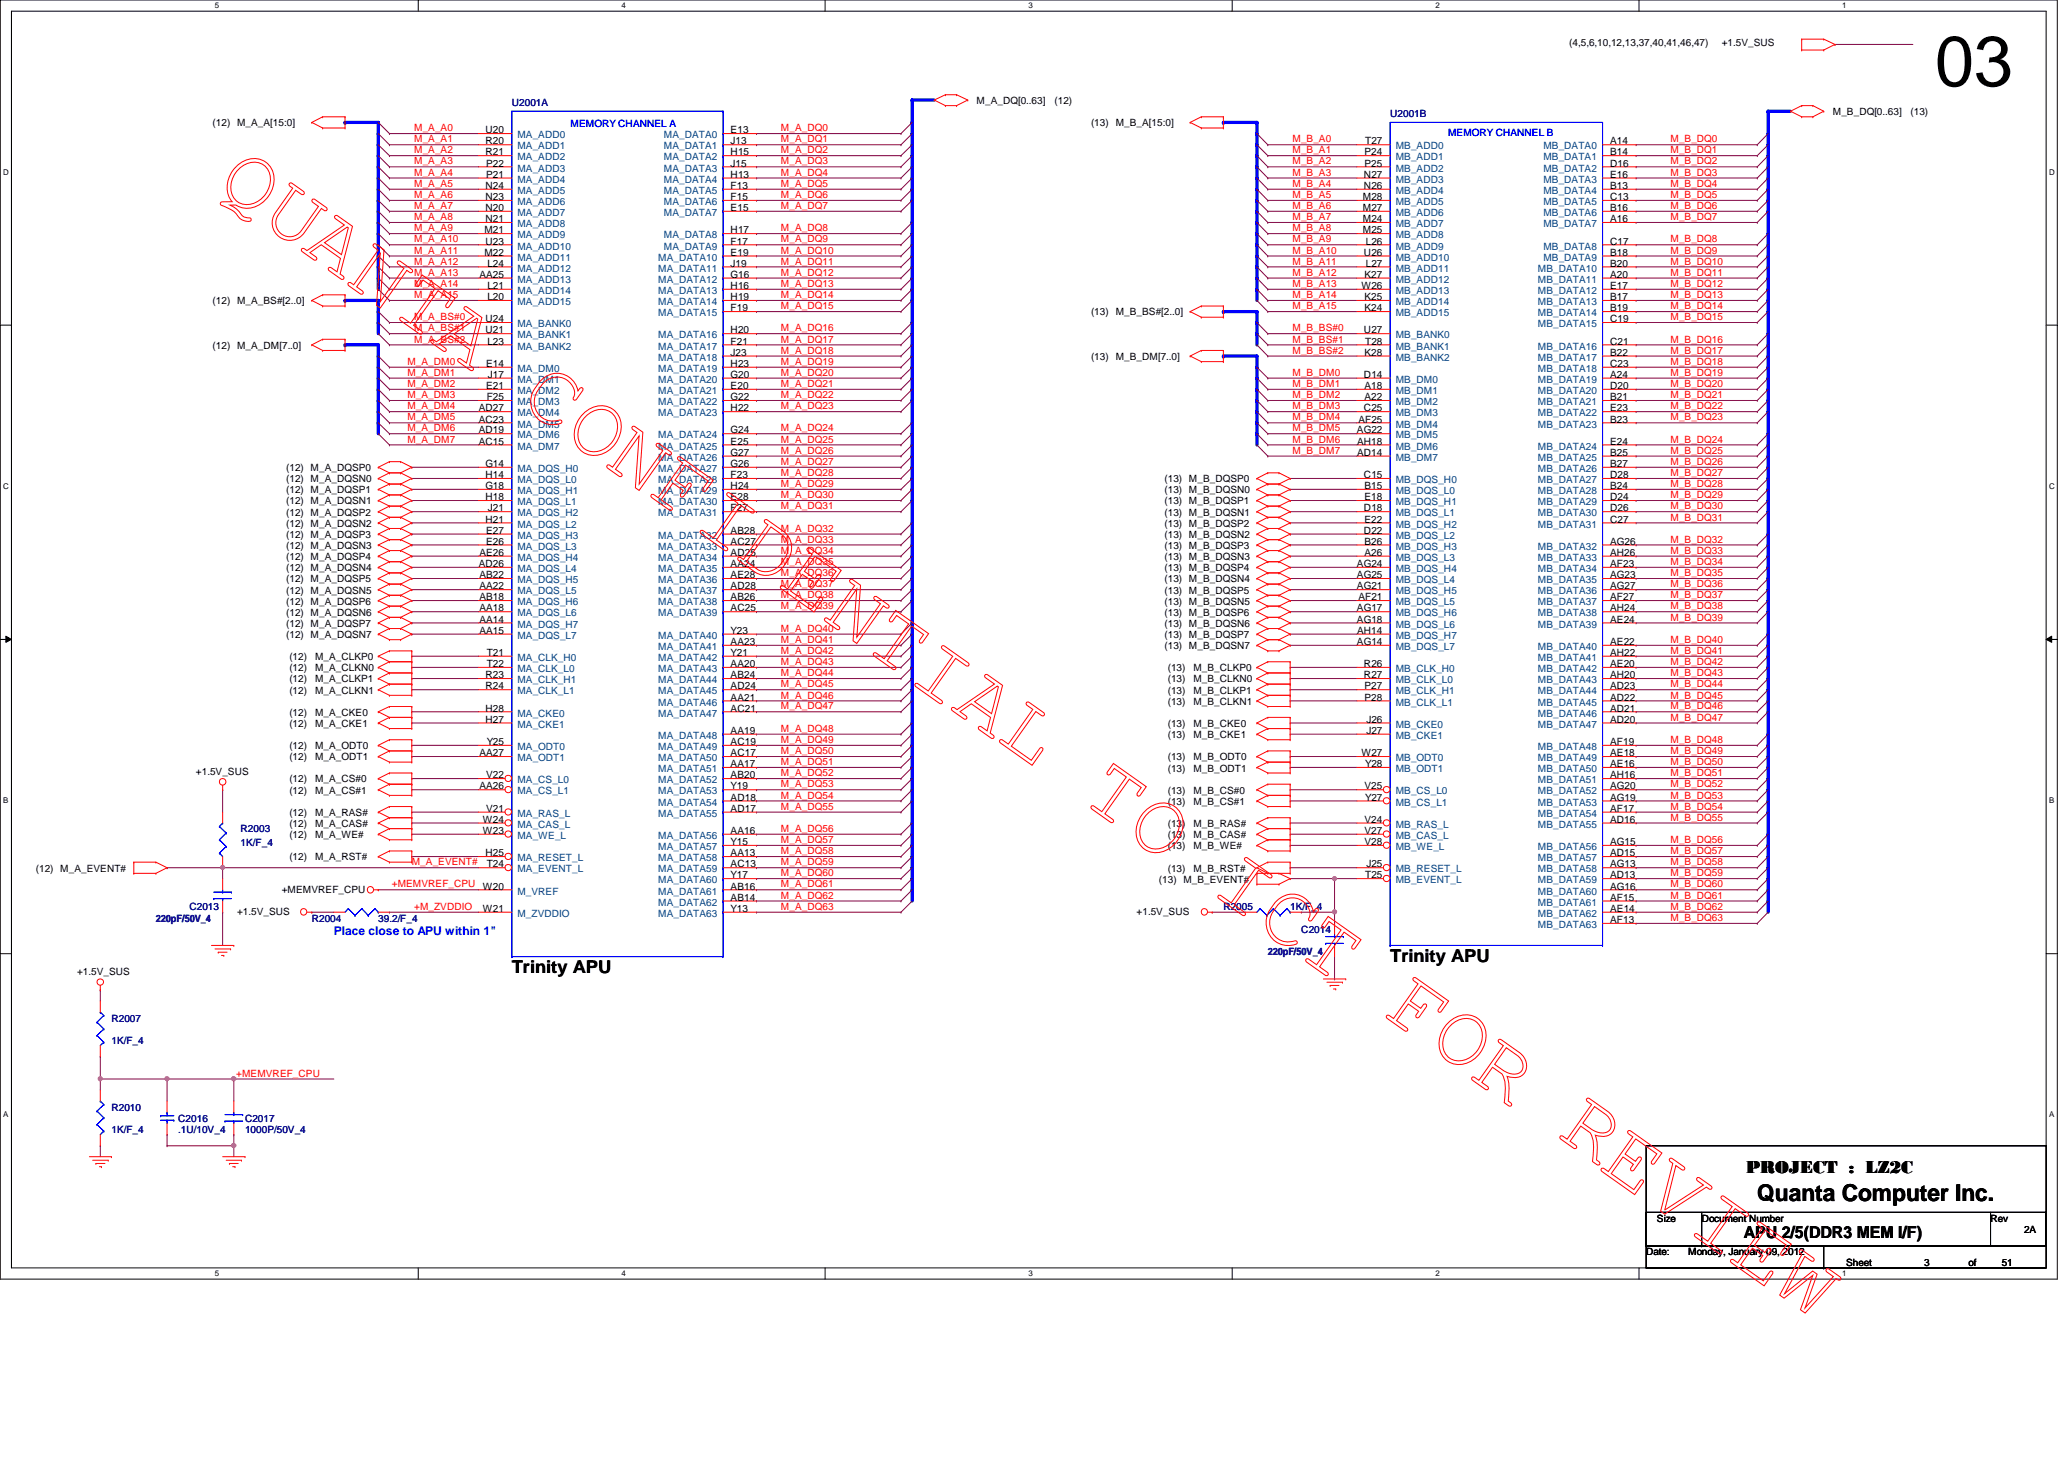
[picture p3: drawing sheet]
<svg xmlns="http://www.w3.org/2000/svg" width="297mm" height="210mm" viewBox="0 0 297 210" stroke-linecap="round" stroke-linejoin="round" font-family="sans-serif">
<defs><g id="words">
<text font-size="10.2" x="278.5" y="12.4">03</text>
<text font-size="3.3" x="252.9" y="172.8">Quanta Computer Inc.</text>
<g font-size="2.5">
<text x="73.7" y="140">Trinity APU</text>
<text x="200.1" y="138.4">Trinity APU</text>
<text x="251.3" y="168.7">PROJECT : LZ2C</text>
</g>
<text font-size="2.4" x="250.9" y="178.1">APU 2/5(DDR3 MEM I/F)</text>
<text font-size="1.7" fill="#00f" x="48" y="134.5">Place close to APU within 1&quot;</text>
<g font-size="1.4">
<text x="225.8" y="6.6">(4,5,6,10,12,13,37,40,41,46,47)</text>
<text x="247.8" y="6.6">+1.5V_SUS</text>
<text x="140.5" y="15">M_A_DQ[0..63]</text>
<text x="151.8" y="15">(12)</text>
<text x="263.8" y="16.6">M_B_DQ[0..63]</text>
<text x="275" y="16.6">(13)</text>
<text x="30.6" y="18.2">(12) M_A_A[15:0]</text>
<text x="69.9" y="22.4">R21</text>
<text x="69.9" y="19.2">U20</text>
<text x="69.9" y="20.8">R20</text>
<text x="70" y="24">P22</text>
<text x="105.2" y="24">J15</text>
<text x="105.2" y="22.4">H15</text>
<text x="105.2" y="20.8">J13</text>
<text x="105.2" y="19.2">E13</text>
<text x="157" y="18.2">(13) M_B_A[15:0]</text>
<text x="196.4" y="24">P25</text>
<text x="196.4" y="22.4">P24</text>
<text x="196.5" y="20.8">T27</text>
<text x="231.7" y="24">D16</text>
<text x="231.7" y="22.4">B14</text>
<text x="231.7" y="20.8">A14</text>
<text x="69.9" y="28.8">N23</text>
<text x="69.9" y="27.2">N24</text>
<text x="70" y="25.6">P21</text>
<text x="105.2" y="28.8">F15</text>
<text x="105.2" y="27.2">F13</text>
<text x="105.2" y="25.6">H13</text>
<text x="196.1" y="28.8">M28</text>
<text x="196.3" y="27.2">N26</text>
<text x="196.3" y="25.6">N27</text>
<text x="231.7" y="28.8">C13</text>
<text x="231.7" y="27.2">B13</text>
<text x="231.7" y="25.6">E16</text>
<text x="69.7" y="33.6">M21</text>
<text x="69.9" y="35.2">U23</text>
<text x="69.9" y="32">N21</text>
<text x="69.9" y="30.4">N20</text>
<text x="105.2" y="35.2">F17</text>
<text x="105.2" y="33.6">H17</text>
<text x="105.2" y="30.4">E15</text>
<text x="196.1" y="33.6">M25</text>
<text x="196.1" y="32">M24</text>
<text x="196.1" y="30.4">M27</text>
<text x="196.6" y="35.2">L26</text>
<text x="231.7" y="35.2">C17</text>
<text x="231.7" y="32">A16</text>
<text x="231.7" y="30.4">B16</text>
<text x="69" y="40">AA25</text>
<text x="69.7" y="36.8">M22</text>
<text x="70.1" y="41.6">L21</text>
<text x="70.1" y="38.4">L24</text>
<text x="105.2" y="41.6">H16</text>
<text x="105.2" y="40">G16</text>
<text x="105.2" y="38.4">J19</text>
<text x="105.2" y="36.8">E19</text>
<text x="195.9" y="41.6">W26</text>
<text x="196.3" y="36.8">U26</text>
<text x="196.4" y="40">K27</text>
<text x="196.6" y="38.4">L27</text>
<text x="231.7" y="41.6">E17</text>
<text x="231.7" y="40">A20</text>
<text x="231.7" y="38.4">B20</text>
<text x="231.7" y="36.8">B18</text>
<text x="30.6" y="43.8">(12) M_A_BS#[2..0]</text>
<text x="69.9" y="48">U21</text>
<text x="69.9" y="46.4">U24</text>
<text x="70.1" y="43.2">L20</text>
<text x="105.2" y="48">H20</text>
<text x="105.2" y="44.8">F19</text>
<text x="105.2" y="43.2">H19</text>
<text x="157" y="45.4">(13) M_B_BS#[2..0]</text>
<text x="196.3" y="48">U27</text>
<text x="196.4" y="44.8">K24</text>
<text x="196.4" y="43.2">K25</text>
<text x="231.7" y="46.4">C19</text>
<text x="231.7" y="44.8">B19</text>
<text x="231.7" y="43.2">B17</text>
<text x="30.6" y="50.2">(12) M_A_DM[7..0]</text>
<text x="70" y="52.8">E14</text>
<text x="70.1" y="49.6">L23</text>
<text x="105.2" y="52.8">H23</text>
<text x="105.2" y="51.2">J23</text>
<text x="105.2" y="49.6">F21</text>
<text x="157" y="51.8">(13) M_B_DM[7..0]</text>
<text x="196.4" y="51.2">K28</text>
<text x="196.5" y="49.6">T28</text>
<text x="231.7" y="52.8">C23</text>
<text x="231.7" y="51.2">B22</text>
<text x="231.7" y="49.6">C21</text>
<text x="68.9" y="59.2">AD27</text>
<text x="70" y="56">E21</text>
<text x="70.1" y="57.6">F25</text>
<text x="70.2" y="54.4">J17</text>
<text x="105.2" y="59.2">H22</text>
<text x="105.2" y="57.6">G22</text>
<text x="105.2" y="56">E20</text>
<text x="105.2" y="54.4">G20</text>
<text x="196.3" y="59.2">C25</text>
<text x="196.3" y="54.4">D14</text>
<text x="196.4" y="57.6">A22</text>
<text x="196.4" y="56">A18</text>
<text x="231.7" y="59.2">E23</text>
<text x="231.7" y="57.6">B21</text>
<text x="231.7" y="56">D20</text>
<text x="231.7" y="54.4">A24</text>
<text x="68.9" y="64">AC15</text>
<text x="68.9" y="62.4">AD19</text>
<text x="68.9" y="60.8">AC23</text>
<text x="105.2" y="65.6">G27</text>
<text x="105.2" y="64">E25</text>
<text x="105.2" y="62.4">G24</text>
<text x="195.3" y="62.4">AG22</text>
<text x="195.3" y="65.6">AD14</text>
<text x="195.3" y="64">AH18</text>
<text x="195.5" y="60.8">AF25</text>
<text x="231.7" y="65.6">B25</text>
<text x="231.7" y="64">E24</text>
<text x="231.7" y="60.8">B23</text>
<text x="41.2" y="67.8">(12) M_A_DQSP0</text>
<text x="41.2" y="71">(12) M_A_DQSP1</text>
<text x="41.2" y="69.4">(12) M_A_DQSN0</text>
<text x="69.8" y="70.4">G18</text>
<text x="69.8" y="67.2">G14</text>
<text x="69.9" y="72">H18</text>
<text x="69.9" y="68.8">H14</text>
<text x="105.2" y="72">E28</text>
<text x="105.2" y="70.4">H24</text>
<text x="105.2" y="68.8">F23</text>
<text x="105.2" y="67.2">G26</text>
<text x="167.6" y="69.4">(13) M_B_DQSP0</text>
<text x="167.6" y="71">(13) M_B_DQSN0</text>
<text x="196.3" y="68.8">C15</text>
<text x="196.4" y="72">E18</text>
<text x="196.4" y="70.4">B15</text>
<text x="231.7" y="72">D24</text>
<text x="231.7" y="70.4">B24</text>
<text x="231.7" y="68.8">D28</text>
<text x="231.7" y="67.2">B27</text>
<text x="41.2" y="74.2">(12) M_A_DQSP2</text>
<text x="41.2" y="77.4">(12) M_A_DQSP3</text>
<text x="41.2" y="72.6">(12) M_A_DQSN1</text>
<text x="41.2" y="75.8">(12) M_A_DQSN2</text>
<text x="69.9" y="75.2">H21</text>
<text x="70" y="76.8">E27</text>
<text x="70.2" y="73.6">J21</text>
<text x="105.2" y="76.8">AB28</text>
<text x="105.2" y="73.6">F27</text>
<text x="167.6" y="72.6">(13) M_B_DQSP1</text>
<text x="167.6" y="75.8">(13) M_B_DQSP2</text>
<text x="167.6" y="74.2">(13) M_B_DQSN1</text>
<text x="167.6" y="77.4">(13) M_B_DQSN2</text>
<text x="196.3" y="76.8">D22</text>
<text x="196.3" y="73.6">D18</text>
<text x="196.4" y="75.2">E22</text>
<text x="231.7" y="75.2">C27</text>
<text x="231.7" y="73.6">D26</text>
<text x="41.2" y="80.6">(12) M_A_DQSP4</text>
<text x="41.2" y="83.8">(12) M_A_DQSP5</text>
<text x="41.2" y="79">(12) M_A_DQSN3</text>
<text x="41.2" y="82.2">(12) M_A_DQSN4</text>
<text x="68.9" y="81.6">AD26</text>
<text x="69" y="83.2">AB22</text>
<text x="69" y="80">AE26</text>
<text x="70" y="78.4">E26</text>
<text x="105.2" y="83.2">AE28</text>
<text x="105.2" y="81.6">AA24</text>
<text x="105.2" y="80">AD25</text>
<text x="105.2" y="78.4">AC27</text>
<text x="167.6" y="79">(13) M_B_DQSP3</text>
<text x="167.6" y="82.2">(13) M_B_DQSP4</text>
<text x="167.6" y="80.6">(13) M_B_DQSN3</text>
<text x="167.6" y="83.8">(13) M_B_DQSN4</text>
<text x="195.3" y="83.2">AG25</text>
<text x="195.3" y="81.6">AG24</text>
<text x="196.4" y="80">A26</text>
<text x="196.4" y="78.4">B26</text>
<text x="231.7" y="83.2">AG23</text>
<text x="231.7" y="81.6">AF23</text>
<text x="231.7" y="80">AH26</text>
<text x="231.7" y="78.4">AG26</text>
<text x="41.2" y="87">(12) M_A_DQSP6</text>
<text x="41.2" y="85.4">(12) M_A_DQSN5</text>
<text x="41.2" y="88.6">(12) M_A_DQSN6</text>
<text x="69" y="89.6">AA14</text>
<text x="69" y="88">AA18</text>
<text x="69" y="86.4">AB18</text>
<text x="69" y="84.8">AA22</text>
<text x="105.2" y="88">AC25</text>
<text x="105.2" y="86.4">AB26</text>
<text x="105.2" y="84.8">AD28</text>
<text x="167.6" y="85.4">(13) M_B_DQSP5</text>
<text x="167.6" y="88.6">(13) M_B_DQSP6</text>
<text x="167.6" y="87">(13) M_B_DQSN5</text>
<text x="195.3" y="89.6">AG18</text>
<text x="195.3" y="88">AG17</text>
<text x="195.3" y="84.8">AG21</text>
<text x="195.5" y="86.4">AF21</text>
<text x="231.7" y="89.6">AE24</text>
<text x="231.7" y="88">AH24</text>
<text x="231.7" y="86.4">AF27</text>
<text x="231.7" y="84.8">AG27</text>
<text x="41.2" y="90.2">(12) M_A_DQSP7</text>
<text x="41.2" y="91.8">(12) M_A_DQSN7</text>
<text x="41.7" y="95">(12)</text>
<text x="45.3" y="95">M_A_CLKP0</text>
<text x="69" y="91.2">AA15</text>
<text x="70.1" y="96">T22</text>
<text x="70.1" y="94.4">T21</text>
<text x="105.2" y="96">AA20</text>
<text x="105.2" y="94.4">Y21</text>
<text x="105.2" y="92.8">AA23</text>
<text x="105.2" y="91.2">Y23</text>
<text x="167.6" y="91.8">(13) M_B_DQSP7</text>
<text x="167.6" y="90.2">(13) M_B_DQSN6</text>
<text x="167.6" y="93.4">(13) M_B_DQSN7</text>
<text x="195.3" y="92.8">AG14</text>
<text x="195.3" y="91.2">AH14</text>
<text x="196.3" y="96">R26</text>
<text x="231.7" y="96">AE20</text>
<text x="231.7" y="94.4">AH22</text>
<text x="231.7" y="92.8">AE22</text>
<text x="41.7" y="96.6">(12)</text>
<text x="41.7" y="98.2">(12)</text>
<text x="41.7" y="99.8">(12)</text>
<text x="45.3" y="96.6">M_A_CLKN0</text>
<text x="45.3" y="98.2">M_A_CLKP1</text>
<text x="45.3" y="99.8">M_A_CLKN1</text>
<text x="69.9" y="99.2">R24</text>
<text x="69.9" y="97.6">R23</text>
<text x="105.2" y="100.8">AA21</text>
<text x="105.2" y="99.2">AD24</text>
<text x="105.2" y="97.6">AB24</text>
<text x="168.1" y="96.6">(13)</text>
<text x="168.1" y="98.2">(13)</text>
<text x="168.1" y="99.8">(13)</text>
<text x="168.1" y="101.4">(13)</text>
<text x="171.7" y="96.6">M_B_CLKP0</text>
<text x="171.7" y="98.2">M_B_CLKN0</text>
<text x="171.7" y="99.8">M_B_CLKP1</text>
<text x="171.7" y="101.4">M_B_CLKN1</text>
<text x="196.3" y="97.6">R27</text>
<text x="196.4" y="100.8">P28</text>
<text x="196.4" y="99.2">P27</text>
<text x="231.7" y="100.8">AD22</text>
<text x="231.7" y="99.2">AD23</text>
<text x="231.7" y="97.6">AH20</text>
<text x="41.7" y="103">(12)</text>
<text x="41.7" y="104.6">(12)</text>
<text x="41.7" y="107.8">(12)</text>
<text x="45.3" y="103">M_A_CKE0</text>
<text x="45.3" y="104.6">M_A_CKE1</text>
<text x="45.3" y="107.8">M_A_ODT0</text>
<text x="69.9" y="104">H27</text>
<text x="69.9" y="102.4">H28</text>
<text x="70.1" y="107.2">Y25</text>
<text x="105.2" y="107.2">AC19</text>
<text x="105.2" y="105.6">AA19</text>
<text x="105.2" y="102.4">AC21</text>
<text x="168.1" y="104.6">(13)</text>
<text x="168.1" y="106.2">(13)</text>
<text x="171.7" y="104.6">M_B_CKE0</text>
<text x="171.7" y="106.2">M_B_CKE1</text>
<text x="196.6" y="105.6">J27</text>
<text x="196.6" y="104">J26</text>
<text x="231.7" y="107.2">AF19</text>
<text x="231.7" y="104">AD20</text>
<text x="231.7" y="102.4">AD21</text>
<text x="28.2" y="111.5">+1.5V_SUS</text>
<text x="41.7" y="109.4">(12)</text>
<text x="41.7" y="112.6">(12)</text>
<text x="45.3" y="109.4">M_A_ODT1</text>
<text x="45.3" y="112.6">M_A_CS#0</text>
<text x="69" y="113.6">AA26</text>
<text x="69" y="108.8">AA27</text>
<text x="70" y="112">V22</text>
<text x="105.2" y="113.6">Y19</text>
<text x="105.2" y="112">AB20</text>
<text x="105.2" y="110.4">AA17</text>
<text x="105.2" y="108.8">AC17</text>
<text x="168.1" y="109.4">(13)</text>
<text x="168.1" y="111">(13)</text>
<text x="171.7" y="109.4">M_B_ODT0</text>
<text x="171.7" y="111">M_B_ODT1</text>
<text x="195.9" y="108.8">W27</text>
<text x="196.4" y="113.6">V25</text>
<text x="196.5" y="110.4">Y28</text>
<text x="231.7" y="113.6">AG20</text>
<text x="231.7" y="112">AH16</text>
<text x="231.7" y="110.4">AE16</text>
<text x="231.7" y="108.8">AE18</text>
<text x="41.7" y="114.2">(12)</text>
<text x="41.7" y="117.4">(12)</text>
<text x="41.7" y="119">(12)</text>
<text x="45.3" y="114.2">M_A_CS#1</text>
<text x="45.3" y="117.4">M_A_RAS#</text>
<text x="45.3" y="119">M_A_CAS#</text>
<text x="69.5" y="120">W23</text>
<text x="69.5" y="118.4">W24</text>
<text x="70" y="116.8">V21</text>
<text x="105.2" y="120">AA16</text>
<text x="105.2" y="116.8">AD17</text>
<text x="105.2" y="115.2">AD18</text>
<text x="168.1" y="119">(13)</text>
<text x="168.1" y="114.2">(13)</text>
<text x="168.1" y="115.8">(13)</text>
<text x="171.7" y="119">M_B_RAS#</text>
<text x="171.7" y="114.2">M_B_CS#0</text>
<text x="171.7" y="115.8">M_B_CS#1</text>
<text x="196.4" y="120">V27</text>
<text x="196.4" y="118.4">V24</text>
<text x="196.5" y="115.2">Y27</text>
<text x="231.7" y="118.4">AD16</text>
<text x="231.7" y="116.8">AF17</text>
<text x="231.7" y="115.2">AG19</text>
<text x="5.2" y="125.4">(12) M_A_EVENT#</text>
<text x="41.7" y="123.8">(12)</text>
<text x="41.7" y="120.6">(12)</text>
<text x="45.3" y="123.8">M_A_RST#</text>
<text x="45.3" y="120.6">M_A_WE#</text>
<text x="69.9" y="123.2">H25</text>
<text x="70.1" y="124.8">T24</text>
<text x="105.2" y="124.8">AC13</text>
<text x="105.2" y="123.2">AA13</text>
<text x="105.2" y="121.6">Y15</text>
<text x="168.1" y="120.6">(13)</text>
<text x="168.1" y="125.4">(13)</text>
<text x="168.1" y="122.2">(13)</text>
<text x="171.7" y="120.6">M_B_CAS#</text>
<text x="171.7" y="125.4">M_B_RST#</text>
<text x="171.7" y="122.2">M_B_WE#</text>
<text x="196.4" y="121.6">V28</text>
<text x="196.6" y="124.8">J25</text>
<text x="231.7" y="124.8">AG13</text>
<text x="231.7" y="123.2">AD15</text>
<text x="231.7" y="121.6">AG15</text>
<text x="34.1" y="131.6">+1.5V_SUS</text>
<text x="40.6" y="128.4">+MEMVREF_CPU</text>
<text x="69.5" y="131.2">W21</text>
<text x="69.5" y="128">W20</text>
<text x="105.2" y="131.2">Y13</text>
<text x="105.2" y="129.6">AB14</text>
<text x="105.2" y="128">AB16</text>
<text x="105.2" y="126.4">Y17</text>
<text x="163.6" y="131.6">+1.5V_SUS</text>
<text x="166.8" y="127">(13) M_B_EVENT#</text>
<text x="196.5" y="126.4">T25</text>
<text x="231.7" y="131.2">AE14</text>
<text x="231.7" y="129.6">AF15</text>
<text x="231.7" y="128">AG16</text>
<text x="231.7" y="126.4">AD13</text>
<text x="231.7" y="132.8">AF13</text>
<text x="11.1" y="140.3">+1.5V_SUS</text>
<text x="238.5" y="175.8">Size</text>
<text x="244.9" y="175.8">Document Number</text>
<text x="286.5" y="175.8">Rev</text>
<text x="291.3" y="177.4">2A</text>
<text x="236.9" y="180.6">Date:</text>
<text x="242.9" y="180.6">Monday, January 09, 2012</text>
<text x="265.7" y="182.2">Sheet</text>
<text x="276.9" y="182.2">3</text>
<text x="283.3" y="182.2">of</text>
<text x="288.1" y="182.2">51</text>
</g>
<g font-size="1.4" fill="#000080">
<text x="73.7" y="15.3">U2001A</text>
<text x="200.1" y="16.9">U2001B</text>
<text x="34.6" y="119.8">R2003</text>
<text x="34.6" y="121.7">1K/F_4</text>
<text x="27.3" y="131">C2013</text>
<text x="176.1" y="131">R2005</text>
<text x="185.7" y="131">1K/F_4</text>
<text x="22.4" y="132.6">220pF/50V_4</text>
<text x="44.9" y="132.6">R2004</text>
<text x="54.4" y="132.6">39.2/F_4</text>
<text x="182.5" y="137.4">220pF/50V_4</text>
<text x="187.3" y="134.2">C2014</text>
<text x="16" y="147">R2007</text>
<text x="16" y="150.2">1K/F_4</text>
<text x="16" y="159.8">R2010</text>
<text x="25.7" y="161.4">C2016</text>
<text x="35.3" y="161.4">C2017</text>
<text x="16" y="163">1K/F_4</text>
<text x="25.7" y="163">.1U/10V_4</text>
<text x="35.3" y="163">1000P/50V_4</text>
</g>
<g font-size="1.4" fill="#f00">
<text x="59.6" y="22.1">M_A_A2</text>
<text x="59.6" y="23.7">M_A_A3</text>
<text x="59.6" y="20.5">M_A_A1</text>
<text x="59.6" y="18.9">M_A_A0</text>
<text x="112.4" y="20.5">M_A_DQ1</text>
<text x="112.4" y="23.7">M_A_DQ3</text>
<text x="112.4" y="22.1">M_A_DQ2</text>
<text x="112.4" y="18.9">M_A_DQ0</text>
<text x="186" y="23.7">M_B_A2</text>
<text x="186" y="22.1">M_B_A1</text>
<text x="186" y="20.5">M_B_A0</text>
<text x="240.4" y="22.1">M_B_DQ1</text>
<text x="240.4" y="23.7">M_B_DQ2</text>
<text x="240.4" y="20.5">M_B_DQ0</text>
<text x="59.6" y="25.3">M_A_A4</text>
<text x="59.6" y="26.9">M_A_A5</text>
<text x="59.6" y="28.5">M_A_A6</text>
<text x="112.4" y="26.9">M_A_DQ5</text>
<text x="112.4" y="25.3">M_A_DQ4</text>
<text x="112.4" y="28.5">M_A_DQ6</text>
<text x="186" y="25.3">M_B_A3</text>
<text x="186" y="26.9">M_B_A4</text>
<text x="186" y="28.5">M_B_A5</text>
<text x="240.4" y="25.3">M_B_DQ3</text>
<text x="240.4" y="28.5">M_B_DQ5</text>
<text x="240.4" y="26.9">M_B_DQ4</text>
<text x="59.6" y="33.3">M_A_A9</text>
<text x="59.6" y="34.9">M_A_A10</text>
<text x="59.6" y="30.1">M_A_A7</text>
<text x="59.6" y="31.7">M_A_A8</text>
<text x="112.4" y="30.1">M_A_DQ7</text>
<text x="112.4" y="33.3">M_A_DQ8</text>
<text x="112.4" y="34.9">M_A_DQ9</text>
<text x="186" y="34.9">M_B_A9</text>
<text x="186" y="30.1">M_B_A6</text>
<text x="186" y="31.7">M_B_A7</text>
<text x="186" y="33.3">M_B_A8</text>
<text x="240.4" y="31.7">M_B_DQ7</text>
<text x="240.4" y="30.1">M_B_DQ6</text>
<text x="240.4" y="34.9">M_B_DQ8</text>
<text x="59.6" y="36.5">M_A_A11</text>
<text x="59.6" y="38.1">M_A_A12</text>
<text x="59.6" y="39.7">M_A_A13</text>
<text x="59.6" y="41.3">M_A_A14</text>
<text x="112.4" y="39.7">M_A_DQ12</text>
<text x="112.4" y="41.3">M_A_DQ13</text>
<text x="112.4" y="36.5">M_A_DQ10</text>
<text x="112.4" y="38.1">M_A_DQ11</text>
<text x="186" y="36.5">M_B_A10</text>
<text x="186" y="38.1">M_B_A11</text>
<text x="186" y="39.7">M_B_A12</text>
<text x="186" y="41.3">M_B_A13</text>
<text x="240.4" y="38.1">M_B_DQ10</text>
<text x="240.4" y="36.5">M_B_DQ9</text>
<text x="240.4" y="41.3">M_B_DQ12</text>
<text x="240.4" y="39.7">M_B_DQ11</text>
<text x="59.6" y="46.1">M_A_BS#0</text>
<text x="59.6" y="47.7">M_A_BS#1</text>
<text x="59.6" y="42.9">M_A_A15</text>
<text x="112.4" y="47.7">M_A_DQ16</text>
<text x="112.4" y="42.9">M_A_DQ14</text>
<text x="112.4" y="44.5">M_A_DQ15</text>
<text x="186" y="47.7">M_B_BS#0</text>
<text x="186" y="44.5">M_B_A15</text>
<text x="186" y="42.9">M_B_A14</text>
<text x="240.4" y="44.5">M_B_DQ14</text>
<text x="240.4" y="42.9">M_B_DQ13</text>
<text x="240.4" y="46.1">M_B_DQ15</text>
<text x="58.6" y="52.5">M_A_DM0</text>
<text x="59.6" y="49.3">M_A_BS#2</text>
<text x="112.4" y="52.5">M_A_DQ19</text>
<text x="112.4" y="49.3">M_A_DQ17</text>
<text x="112.4" y="50.9">M_A_DQ18</text>
<text x="186" y="50.9">M_B_BS#2</text>
<text x="186" y="49.3">M_B_BS#1</text>
<text x="240.4" y="50.9">M_B_DQ17</text>
<text x="240.4" y="49.3">M_B_DQ16</text>
<text x="240.4" y="52.5">M_B_DQ18</text>
<text x="58.6" y="55.7">M_A_DM2</text>
<text x="58.6" y="57.3">M_A_DM3</text>
<text x="58.6" y="58.9">M_A_DM4</text>
<text x="58.6" y="54.1">M_A_DM1</text>
<text x="112.4" y="55.7">M_A_DQ21</text>
<text x="112.4" y="54.1">M_A_DQ20</text>
<text x="112.4" y="58.9">M_A_DQ23</text>
<text x="112.4" y="57.3">M_A_DQ22</text>
<text x="186" y="57.3">M_B_DM2</text>
<text x="186" y="58.9">M_B_DM3</text>
<text x="186" y="54.1">M_B_DM0</text>
<text x="186" y="55.7">M_B_DM1</text>
<text x="240.4" y="54.1">M_B_DQ19</text>
<text x="240.4" y="57.3">M_B_DQ21</text>
<text x="240.4" y="55.7">M_B_DQ20</text>
<text x="240.4" y="58.9">M_B_DQ22</text>
<text x="58.6" y="60.5">M_A_DM5</text>
<text x="58.6" y="62.1">M_A_DM6</text>
<text x="58.6" y="63.7">M_A_DM7</text>
<text x="112.4" y="62.1">M_A_DQ24</text>
<text x="112.4" y="65.3">M_A_DQ26</text>
<text x="112.4" y="63.7">M_A_DQ25</text>
<text x="186" y="60.5">M_B_DM4</text>
<text x="186" y="62.1">M_B_DM5</text>
<text x="186" y="63.7">M_B_DM6</text>
<text x="186" y="65.3">M_B_DM7</text>
<text x="240.4" y="60.5">M_B_DQ23</text>
<text x="240.4" y="63.7">M_B_DQ24</text>
<text x="240.4" y="65.3">M_B_DQ25</text>
<text x="112.4" y="66.9">M_A_DQ27</text>
<text x="112.4" y="70.1">M_A_DQ29</text>
<text x="112.4" y="68.5">M_A_DQ28</text>
<text x="112.4" y="71.7">M_A_DQ30</text>
<text x="240.4" y="66.9">M_B_DQ26</text>
<text x="240.4" y="70.1">M_B_DQ28</text>
<text x="240.4" y="68.5">M_B_DQ27</text>
<text x="240.4" y="71.7">M_B_DQ29</text>
<text x="112.4" y="73.3">M_A_DQ31</text>
<text x="112.4" y="76.5">M_A_DQ32</text>
<text x="240.4" y="73.3">M_B_DQ30</text>
<text x="240.4" y="74.9">M_B_DQ31</text>
<text x="112.4" y="82.9">M_A_DQ36</text>
<text x="112.4" y="78.1">M_A_DQ33</text>
<text x="112.4" y="81.3">M_A_DQ35</text>
<text x="112.4" y="79.7">M_A_DQ34</text>
<text x="240.4" y="79.7">M_B_DQ33</text>
<text x="240.4" y="82.9">M_B_DQ35</text>
<text x="240.4" y="81.3">M_B_DQ34</text>
<text x="240.4" y="78.1">M_B_DQ32</text>
<text x="112.4" y="84.5">M_A_DQ37</text>
<text x="112.4" y="87.7">M_A_DQ39</text>
<text x="112.4" y="86.1">M_A_DQ38</text>
<text x="240.4" y="84.5">M_B_DQ36</text>
<text x="240.4" y="86.1">M_B_DQ37</text>
<text x="240.4" y="89.3">M_B_DQ39</text>
<text x="240.4" y="87.7">M_B_DQ38</text>
<text x="112.4" y="90.9">M_A_DQ40</text>
<text x="112.4" y="94.1">M_A_DQ42</text>
<text x="112.4" y="92.5">M_A_DQ41</text>
<text x="112.4" y="95.7">M_A_DQ43</text>
<text x="240.4" y="92.5">M_B_DQ40</text>
<text x="240.4" y="95.7">M_B_DQ42</text>
<text x="240.4" y="94.1">M_B_DQ41</text>
<text x="112.4" y="97.3">M_A_DQ44</text>
<text x="112.4" y="100.5">M_A_DQ46</text>
<text x="112.4" y="98.9">M_A_DQ45</text>
<text x="240.4" y="98.9">M_B_DQ44</text>
<text x="240.4" y="100.5">M_B_DQ45</text>
<text x="240.4" y="97.3">M_B_DQ43</text>
<text x="112.4" y="102.1">M_A_DQ47</text>
<text x="112.4" y="106.9">M_A_DQ49</text>
<text x="112.4" y="105.3">M_A_DQ48</text>
<text x="240.4" y="102.1">M_B_DQ46</text>
<text x="240.4" y="103.7">M_B_DQ47</text>
<text x="240.4" y="106.9">M_B_DQ48</text>
<text x="112.4" y="110.1">M_A_DQ51</text>
<text x="112.4" y="113.3">M_A_DQ53</text>
<text x="112.4" y="111.7">M_A_DQ52</text>
<text x="112.4" y="108.5">M_A_DQ50</text>
<text x="240.4" y="108.5">M_B_DQ49</text>
<text x="240.4" y="111.7">M_B_DQ51</text>
<text x="240.4" y="113.3">M_B_DQ52</text>
<text x="240.4" y="110.1">M_B_DQ50</text>
<text x="112.4" y="116.5">M_A_DQ55</text>
<text x="112.4" y="114.9">M_A_DQ54</text>
<text x="112.4" y="119.7">M_A_DQ56</text>
<text x="240.4" y="114.9">M_B_DQ53</text>
<text x="240.4" y="118.1">M_B_DQ55</text>
<text x="240.4" y="116.5">M_B_DQ54</text>
<text x="59.3" y="124.5">M_A_EVENT#</text>
<text x="112.4" y="121.3">M_A_DQ57</text>
<text x="112.4" y="124.5">M_A_DQ59</text>
<text x="112.4" y="122.9">M_A_DQ58</text>
<text x="240.4" y="122.9">M_B_DQ57</text>
<text x="240.4" y="124.5">M_B_DQ58</text>
<text x="240.4" y="121.3">M_B_DQ56</text>
<text x="56.4" y="127.7">+MEMVREF_CPU</text>
<text x="59.6" y="130.9">+M_ZVDDIO</text>
<text x="112.4" y="127.7">M_A_DQ61</text>
<text x="112.4" y="126.1">M_A_DQ60</text>
<text x="112.4" y="130.9">M_A_DQ63</text>
<text x="112.4" y="129.3">M_A_DQ62</text>
<text x="240.4" y="126.1">M_B_DQ59</text>
<text x="240.4" y="129.3">M_B_DQ61</text>
<text x="240.4" y="127.7">M_B_DQ60</text>
<text x="240.4" y="130.9">M_B_DQ62</text>
<text x="240.4" y="132.5">M_B_DQ63</text>
<text x="34" y="154.9">+MEMVREF_CPU</text>
</g>
<g font-size="1.4" fill="#004080">
<text x="74.5" y="23.1">MA_ADD2</text>
<text x="74.5" y="19.9">MA_ADD0</text>
<text x="74.5" y="21.5">MA_ADD1</text>
<text x="95.5" y="23.1">MA_DATA2</text>
<text x="95.5" y="21.5">MA_DATA1</text>
<text x="95.5" y="19.9">MA_DATA0</text>
<text x="200.9" y="23.1">MB_ADD1</text>
<text x="200.9" y="21.5">MB_ADD0</text>
<text x="222.1" y="23.1">MB_DATA1</text>
<text x="222.1" y="21.5">MB_DATA0</text>
<text x="74.5" y="29.5">MA_ADD6</text>
<text x="74.5" y="27.9">MA_ADD5</text>
<text x="74.5" y="26.3">MA_ADD4</text>
<text x="74.5" y="24.7">MA_ADD3</text>
<text x="95.5" y="29.5">MA_DATA6</text>
<text x="95.5" y="27.9">MA_DATA5</text>
<text x="95.5" y="26.3">MA_DATA4</text>
<text x="95.5" y="24.7">MA_DATA3</text>
<text x="200.9" y="29.5">MB_ADD5</text>
<text x="200.9" y="27.9">MB_ADD4</text>
<text x="200.9" y="26.3">MB_ADD3</text>
<text x="200.9" y="24.7">MB_ADD2</text>
<text x="222.1" y="29.5">MB_DATA5</text>
<text x="222.1" y="27.9">MB_DATA4</text>
<text x="222.1" y="26.3">MB_DATA3</text>
<text x="222.1" y="24.7">MB_DATA2</text>
<text x="74.5" y="35.9">MA_ADD10</text>
<text x="74.5" y="34.3">MA_ADD9</text>
<text x="74.5" y="32.7">MA_ADD8</text>
<text x="74.5" y="31.1">MA_ADD7</text>
<text x="95.5" y="35.9">MA_DATA9</text>
<text x="95.5" y="34.3">MA_DATA8</text>
<text x="95.5" y="31.1">MA_DATA7</text>
<text x="200.9" y="35.9">MB_ADD9</text>
<text x="200.9" y="34.3">MB_ADD8</text>
<text x="200.9" y="32.7">MB_ADD7</text>
<text x="200.9" y="31.1">MB_ADD6</text>
<text x="222.1" y="35.9">MB_DATA8</text>
<text x="222.1" y="32.7">MB_DATA7</text>
<text x="222.1" y="31.1">MB_DATA6</text>
<text x="74.5" y="40.7">MA_ADD13</text>
<text x="74.5" y="39.1">MA_ADD12</text>
<text x="74.5" y="37.5">MA_ADD11</text>
<text x="94.7" y="40.7">MA_DATA12</text>
<text x="94.7" y="39.1">MA_DATA11</text>
<text x="94.7" y="37.5">MA_DATA10</text>
<text x="200.9" y="40.7">MB_ADD12</text>
<text x="200.9" y="39.1">MB_ADD11</text>
<text x="200.9" y="37.5">MB_ADD10</text>
<text x="221.3" y="40.7">MB_DATA11</text>
<text x="221.3" y="39.1">MB_DATA10</text>
<text x="222.1" y="37.5">MB_DATA9</text>
<text x="74.5" y="47.1">MA_BANK0</text>
<text x="74.5" y="43.9">MA_ADD15</text>
<text x="74.5" y="42.3">MA_ADD14</text>
<text x="94.7" y="45.5">MA_DATA15</text>
<text x="94.7" y="43.9">MA_DATA14</text>
<text x="94.7" y="42.3">MA_DATA13</text>
<text x="200.9" y="45.5">MB_ADD15</text>
<text x="200.9" y="43.9">MB_ADD14</text>
<text x="200.9" y="42.3">MB_ADD13</text>
<text x="221.3" y="47.1">MB_DATA15</text>
<text x="221.3" y="45.5">MB_DATA14</text>
<text x="221.3" y="43.9">MB_DATA13</text>
<text x="221.3" y="42.3">MB_DATA12</text>
<text x="74.5" y="53.5">MA_DM0</text>
<text x="74.5" y="50.3">MA_BANK2</text>
<text x="74.5" y="48.7">MA_BANK1</text>
<text x="94.7" y="53.5">MA_DATA19</text>
<text x="94.7" y="51.9">MA_DATA18</text>
<text x="94.7" y="50.3">MA_DATA17</text>
<text x="94.7" y="48.7">MA_DATA16</text>
<text x="200.9" y="51.9">MB_BANK2</text>
<text x="200.9" y="50.3">MB_BANK1</text>
<text x="200.9" y="48.7">MB_BANK0</text>
<text x="221.3" y="53.5">MB_DATA18</text>
<text x="221.3" y="51.9">MB_DATA17</text>
<text x="221.3" y="50.3">MB_DATA16</text>
<text x="74.5" y="59.9">MA_DM4</text>
<text x="74.5" y="58.3">MA_DM3</text>
<text x="74.5" y="56.7">MA_DM2</text>
<text x="74.5" y="55.1">MA_DM1</text>
<text x="94.7" y="59.9">MA_DATA23</text>
<text x="94.7" y="58.3">MA_DATA22</text>
<text x="94.7" y="56.7">MA_DATA21</text>
<text x="94.7" y="55.1">MA_DATA20</text>
<text x="200.9" y="59.9">MB_DM3</text>
<text x="200.9" y="58.3">MB_DM2</text>
<text x="200.9" y="56.7">MB_DM1</text>
<text x="200.9" y="55.1">MB_DM0</text>
<text x="221.3" y="59.9">MB_DATA22</text>
<text x="221.3" y="58.3">MB_DATA21</text>
<text x="221.3" y="56.7">MB_DATA20</text>
<text x="221.3" y="55.1">MB_DATA19</text>
<text x="74.5" y="64.7">MA_DM7</text>
<text x="74.5" y="63.1">MA_DM6</text>
<text x="74.5" y="61.5">MA_DM5</text>
<text x="94.7" y="64.7">MA_DATA25</text>
<text x="94.7" y="63.1">MA_DATA24</text>
<text x="200.9" y="64.7">MB_DM6</text>
<text x="200.9" y="63.1">MB_DM5</text>
<text x="200.9" y="61.5">MB_DM4</text>
<text x="221.3" y="64.7">MB_DATA24</text>
<text x="221.3" y="61.5">MB_DATA23</text>
<text x="74.5" y="71.1">MA_DQS_H1</text>
<text x="74.5" y="69.5">MA_DQS_L0</text>
<text x="74.5" y="67.9">MA_DQS_H0</text>
<text x="94.7" y="71.1">MA_DATA29</text>
<text x="94.7" y="69.5">MA_DATA28</text>
<text x="94.7" y="67.9">MA_DATA27</text>
<text x="94.7" y="66.3">MA_DATA26</text>
<text x="200.9" y="71.1">MB_DQS_L0</text>
<text x="200.9" y="69.5">MB_DQS_H0</text>
<text x="200.9" y="66.3">MB_DM7</text>
<text x="221.3" y="71.1">MB_DATA28</text>
<text x="221.3" y="69.5">MB_DATA27</text>
<text x="221.3" y="67.9">MB_DATA26</text>
<text x="221.3" y="66.3">MB_DATA25</text>
<text x="74.5" y="77.5">MA_DQS_H3</text>
<text x="74.5" y="75.9">MA_DQS_L2</text>
<text x="74.5" y="74.3">MA_DQS_H2</text>
<text x="74.5" y="72.7">MA_DQS_L1</text>
<text x="94.7" y="77.5">MA_DATA32</text>
<text x="94.7" y="74.3">MA_DATA31</text>
<text x="94.7" y="72.7">MA_DATA30</text>
<text x="200.9" y="77.5">MB_DQS_L2</text>
<text x="200.9" y="75.9">MB_DQS_H2</text>
<text x="200.9" y="74.3">MB_DQS_L1</text>
<text x="200.9" y="72.7">MB_DQS_H1</text>
<text x="221.3" y="75.9">MB_DATA31</text>
<text x="221.3" y="74.3">MB_DATA30</text>
<text x="221.3" y="72.7">MB_DATA29</text>
<text x="74.5" y="83.9">MA_DQS_H5</text>
<text x="74.5" y="82.3">MA_DQS_L4</text>
<text x="74.5" y="80.7">MA_DQS_H4</text>
<text x="74.5" y="79.1">MA_DQS_L3</text>
<text x="94.7" y="83.9">MA_DATA36</text>
<text x="94.7" y="82.3">MA_DATA35</text>
<text x="94.7" y="80.7">MA_DATA34</text>
<text x="94.7" y="79.1">MA_DATA33</text>
<text x="200.9" y="83.9">MB_DQS_L4</text>
<text x="200.9" y="82.3">MB_DQS_H4</text>
<text x="200.9" y="80.7">MB_DQS_L3</text>
<text x="200.9" y="79.1">MB_DQS_H3</text>
<text x="221.3" y="83.9">MB_DATA35</text>
<text x="221.3" y="82.3">MB_DATA34</text>
<text x="221.3" y="80.7">MB_DATA33</text>
<text x="221.3" y="79.1">MB_DATA32</text>
<text x="74.5" y="88.7">MA_DQS_L6</text>
<text x="74.5" y="87.1">MA_DQS_H6</text>
<text x="74.5" y="85.5">MA_DQS_L5</text>
<text x="94.7" y="88.7">MA_DATA39</text>
<text x="94.7" y="87.1">MA_DATA38</text>
<text x="94.7" y="85.5">MA_DATA37</text>
<text x="200.9" y="88.7">MB_DQS_H6</text>
<text x="200.9" y="87.1">MB_DQS_L5</text>
<text x="200.9" y="85.5">MB_DQS_H5</text>
<text x="221.3" y="88.7">MB_DATA38</text>
<text x="221.3" y="87.1">MB_DATA37</text>
<text x="221.3" y="85.5">MB_DATA36</text>
<text x="74.5" y="95.1">MA_CLK_H0</text>
<text x="74.5" y="91.9">MA_DQS_L7</text>
<text x="74.5" y="90.3">MA_DQS_H7</text>
<text x="94.7" y="95.1">MA_DATA42</text>
<text x="94.7" y="93.5">MA_DATA41</text>
<text x="94.7" y="91.9">MA_DATA40</text>
<text x="200.9" y="93.5">MB_DQS_L7</text>
<text x="200.9" y="91.9">MB_DQS_H7</text>
<text x="200.9" y="90.3">MB_DQS_L6</text>
<text x="221.3" y="95.1">MB_DATA41</text>
<text x="221.3" y="93.5">MB_DATA40</text>
<text x="221.3" y="90.3">MB_DATA39</text>
<text x="74.5" y="99.9">MA_CLK_L1</text>
<text x="74.5" y="98.3">MA_CLK_H1</text>
<text x="74.5" y="96.7">MA_CLK_L0</text>
<text x="94.7" y="101.5">MA_DATA46</text>
<text x="94.7" y="99.9">MA_DATA45</text>
<text x="94.7" y="98.3">MA_DATA44</text>
<text x="94.7" y="96.7">MA_DATA43</text>
<text x="200.9" y="101.5">MB_CLK_L1</text>
<text x="200.9" y="99.9">MB_CLK_H1</text>
<text x="200.9" y="98.3">MB_CLK_L0</text>
<text x="200.9" y="96.7">MB_CLK_H0</text>
<text x="221.3" y="101.5">MB_DATA45</text>
<text x="221.3" y="99.9">MB_DATA44</text>
<text x="221.3" y="98.3">MB_DATA43</text>
<text x="221.3" y="96.7">MB_DATA42</text>
<text x="74.5" y="107.9">MA_ODT0</text>
<text x="74.5" y="104.7">MA_CKE1</text>
<text x="74.5" y="103.1">MA_CKE0</text>
<text x="94.7" y="107.9">MA_DATA49</text>
<text x="94.7" y="106.3">MA_DATA48</text>
<text x="94.7" y="103.1">MA_DATA47</text>
<text x="200.9" y="106.3">MB_CKE1</text>
<text x="200.9" y="104.7">MB_CKE0</text>
<text x="221.3" y="107.9">MB_DATA48</text>
<text x="221.3" y="104.7">MB_DATA47</text>
<text x="221.3" y="103.1">MB_DATA46</text>
<text x="74.5" y="112.7">MA_CS_L0</text>
<text x="74.5" y="109.5">MA_ODT1</text>
<text x="94.7" y="112.7">MA_DATA52</text>
<text x="94.7" y="111.1">MA_DATA51</text>
<text x="94.7" y="109.5">MA_DATA50</text>
<text x="200.9" y="111.1">MB_ODT1</text>
<text x="200.9" y="109.5">MB_ODT0</text>
<text x="221.3" y="112.7">MB_DATA51</text>
<text x="221.3" y="111.1">MB_DATA50</text>
<text x="221.3" y="109.5">MB_DATA49</text>
<text x="74.5" y="119.1">MA_CAS_L</text>
<text x="74.5" y="117.5">MA_RAS_L</text>
<text x="74.5" y="114.3">MA_CS_L1</text>
<text x="94.7" y="117.5">MA_DATA55</text>
<text x="94.7" y="115.9">MA_DATA54</text>
<text x="94.7" y="114.3">MA_DATA53</text>
<text x="200.9" y="119.1">MB_RAS_L</text>
<text x="200.9" y="115.9">MB_CS_L1</text>
<text x="200.9" y="114.3">MB_CS_L0</text>
<text x="221.3" y="119.1">MB_DATA55</text>
<text x="221.3" y="117.5">MB_DATA54</text>
<text x="221.3" y="115.9">MB_DATA53</text>
<text x="221.3" y="114.3">MB_DATA52</text>
<text x="74.5" y="125.5">MA_EVENT_L</text>
<text x="74.5" y="123.9">MA_RESET_L</text>
<text x="74.5" y="120.7">MA_WE_L</text>
<text x="94.7" y="125.5">MA_DATA59</text>
<text x="94.7" y="123.9">MA_DATA58</text>
<text x="94.7" y="122.3">MA_DATA57</text>
<text x="94.7" y="120.7">MA_DATA56</text>
<text x="200.9" y="125.5">MB_RESET_L</text>
<text x="200.9" y="122.3">MB_WE_L</text>
<text x="200.9" y="120.7">MB_CAS_L</text>
<text x="221.3" y="125.5">MB_DATA58</text>
<text x="221.3" y="123.9">MB_DATA57</text>
<text x="221.3" y="122.3">MB_DATA56</text>
<text x="74.5" y="131.9">M_ZVDDIO</text>
<text x="74.5" y="128.7">M_VREF</text>
<text x="94.7" y="131.9">MA_DATA63</text>
<text x="94.7" y="130.3">MA_DATA62</text>
<text x="94.7" y="128.7">MA_DATA61</text>
<text x="94.7" y="127.1">MA_DATA60</text>
<text x="200.9" y="127.1">MB_EVENT_L</text>
<text x="221.3" y="131.9">MB_DATA62</text>
<text x="221.3" y="130.3">MB_DATA61</text>
<text x="221.3" y="128.7">MB_DATA60</text>
<text x="221.3" y="127.1">MB_DATA59</text>
<text x="221.3" y="133.5">MB_DATA63</text>
</g>
<g font-size="1.4" fill="#00f">
<text x="82.1" y="18.3">MEMORY CHANNEL A</text>
<text x="208.4" y="19.6">MEMORY CHANNEL B</text>
</g>
<g font-size="1.1">
<text x="30.9" y="1.1">5</text>
<text x="89.4" y="1.1">4</text>
<text x="148" y="1.1">3</text>
<text x="206.6" y="1.1">2</text>
<text x="265.1" y="1.1">1</text>
<text x=".5" y="25.1">D</text>
<text x="294.9" y="25.1">D</text>
<text x=".5" y="70.3">C</text>
<text x="294.9" y="70.3">C</text>
<text x=".5" y="115.5">B</text>
<text x="294.9" y="115.5">B</text>
<text x=".5" y="160.7">A</text>
<text x="294.9" y="160.7">A</text>
<text x="30.9" y="183.6">5</text>
<text x="89.4" y="183.6">4</text>
<text x="148" y="183.6">3</text>
<text x="206.6" y="183.6">2</text>
<text x="265.1" y="183.6">1</text>
</g>
</g></defs>
<path d="M0 0h296.1v184h-296.1zM1.6 1.6h292.9v180.8h-292.9z" fill="none" stroke="#000" stroke-width=".14"/>
<g fill="#fff">
<path d="M30.9 .2h.6v1.2h-.6z"/>
<path d="M30.9 182.6h.6v1.2h-.6z"/>
</g>
<path d="M60.2 0v1.6M60.2 182.4v1.6" fill="none" stroke="#000" stroke-width=".14"/>
<g fill="#fff">
<path d="M89.4 .2h.6v1.2h-.6z"/>
<path d="M89.4 182.6h.6v1.2h-.6z"/>
</g>
<path d="M118.7 0v1.6M118.7 182.4v1.6" fill="none" stroke="#000" stroke-width=".14"/>
<g fill="#fff">
<path d="M148 .2h.6v1.2h-.6z"/>
<path d="M148 182.6h.6v1.2h-.6z"/>
</g>
<path d="M177.3 0v1.6M177.3 182.4v1.6" fill="none" stroke="#000" stroke-width=".14"/>
<g fill="#fff">
<path d="M206.6 .2h.6v1.2h-.6z"/>
<path d="M206.6 182.6h.6v1.2h-.6z"/>
</g>
<path d="M235.9 0v1.6M235.9 182.4v1.6" fill="none" stroke="#000" stroke-width=".14"/>
<g fill="#fff">
<path d="M265.1 .2h.6v1.2h-.6z"/>
<path d="M265.1 182.6h.6v1.2h-.6z"/>
<path d="M.5 24.2h.7v1.2h-.7z"/>
<path d="M294.9 24.2h.8v1.2h-.8z"/>
<path d="M.5 69.3h.7v1.2h-.7z"/>
<path d="M294.9 69.3h.8v1.2h-.8z"/>
</g>
<path d="M0 46.8h1.6M294.5 46.8h1.6" fill="none" stroke="#000" stroke-width=".14"/>
<g fill="#fff">
<path d="M.5 114.6h.7v1.1h-.7z"/>
<path d="M294.9 114.6h.7v1.1h-.7z"/>
</g>
<path d="M0 92h1.6M.8 91.5l.8 .5-.8 .4zM294.5 92l.8-.5v.9zM294.5 92h1.6" fill="none" stroke="#000" stroke-width=".14"/>
<path d="M.8 91.5l.8 .5-.8 .4zM294.5 92l.8-.5v.9z" fill="#000"/>
<g fill="#fff">
<path d="M.5 159.8h.7v1.2h-.7z"/>
<path d="M294.9 159.8h.7v1.2h-.7z"/>
</g>
<path d="M0 137.2h1.6M294.5 137.2h1.6" fill="none" stroke="#000" stroke-width=".14"/>
<g fill="none" stroke="#800040" stroke-width=".14">
<path d="M108.9 19.2h.1M108.9 19.2h20.8M108.9 20.8h.1M108.9 24h.1M108.9 22.4h.1M108.9 27.2h.1M108.9 25.6h.1M108.9 30.4h.1M108.9 28.8h.1M108.9 33.6h.1M108.9 20.8h20.8M108.9 24h20.8"/>
<path d="M108.9 22.4h20.8M108.9 27.2h20.8M108.9 25.6h20.8M108.9 30.4h20.8M108.9 28.8h20.8M108.9 33.6h20.8M108.9 48h.1M108.9 52.8h.1M108.9 56h.1M108.9 54.4h.1M108.9 59.2h.1M108.9 57.6h.1"/>
<path d="M108.9 40h.1M108.9 43.2h.1M108.9 41.6h.1M108.9 48h20.8M108.9 52.8h20.8M108.9 56h20.8M108.9 54.4h20.8M108.9 59.2h20.8M108.9 57.6h20.8M108.9 40h20.8M108.9 43.2h20.8M108.9 41.6h20.8"/>
<path d="M108.9 62.4h.1M108.9 65.6h.1M108.9 64h.1M108.9 67.2h.1M108.9 73.6h.1M108.9 78.4h.1M108.9 70.4h.1M108.9 62.4h20.8M108.9 65.6h20.8M108.9 64h20.8M108.9 67.2h20.8M108.9 73.6h20.8"/>
<path d="M108.9 78.4h20.8M108.9 70.4h20.8M108.9 83.2h.1M108.9 81.6h.1M108.9 80h.1M108.9 84.8h.1M108.9 88h.1M108.9 86.4h.1M108.9 91.2h.1M108.9 94.4h.1M108.9 92.8h.1M108.9 97.6h.1"/>
<path d="M108.9 99.2h.1M108.9 96h.1M108.9 83.2h20.8M108.9 81.6h20.8M108.9 80h20.8M108.9 84.8h20.8M108.9 88h20.8M108.9 86.4h20.8M108.9 91.2h20.8M108.9 94.4h20.8M108.9 92.8h20.8M108.9 97.6h20.8"/>
<path d="M108.9 99.2h20.8M108.9 96h20.8M108.9 100.8h.1M108.9 102.4h.1M108.9 107.2h.1M108.9 105.6h.1M108.9 110.4h.1M108.9 113.6h.1M108.9 112h.1M108.9 116.8h.1M108.9 115.2h.1M108.9 108.8h.1"/>
<path d="M108.9 100.8h20.8M108.9 102.4h20.8M108.9 107.2h20.8M108.9 105.6h20.8M108.9 110.4h20.8M108.9 113.6h20.8M108.9 112h20.8M108.9 116.8h20.8M108.9 115.2h20.8M108.9 108.8h20.8M108.9 121.6h.1M108.9 124.8h.1"/>
<path d="M108.9 123.2h.1M108.9 128h.1M108.9 126.4h.1M108.9 131.2h.1M108.9 129.6h.1M108.9 120h.1M108.9 121.6h20.8M108.9 124.8h20.8M108.9 123.2h20.8M108.9 128h20.8M108.9 126.4h20.8M108.9 131.2h20.8"/>
<path d="M108.9 129.6h20.8M108.9 120h20.8"/>
</g>
<path d="M131.3 14.4h3.1" fill="none" stroke="#00f" stroke-width=".47"/>
<circle cx="131.3" cy="14.4" r=".23" fill="#00f"/>
<g fill="none" stroke="#800040" stroke-width=".14">
<path d="M108.9 35.2h.1M108.9 36.8h.1M108.9 38.4h.1M108.9 35.2h20.8M108.9 36.8h20.8M108.9 38.4h20.8M235.5 22.4h.1M235.5 25.6h.1M235.5 24h.1M235.5 28.8h.1M235.5 27.2h.1M235.5 32h.1"/>
<path d="M235.5 30.4h.1M235.5 35.2h.1M235.5 38.4h.1M235.5 36.8h.1M235.5 20.8h.1M235.5 35.2h17.4M235.5 36.8h17.4M235.5 38.4h17.4M235.5 22.4h17.4M235.5 25.6h17.4M235.5 24h17.4M235.5 28.8h17.4"/>
<path d="M235.5 27.2h17.4M235.5 32h17.4M235.5 30.4h17.4M235.5 20.8h17.4M108.9 44.8h.1M108.9 49.6h.1M108.9 51.2h.1M108.9 44.8h20.8M108.9 49.6h20.8M108.9 51.2h20.8M235.5 51.2h.1M235.5 49.6h.1"/>
<path d="M235.5 54.4h.1M235.5 52.8h.1M235.5 57.6h.1M235.5 56h.1M235.5 59.2h.1M235.5 41.6h.1M235.5 40h.1M235.5 44.8h.1M235.5 43.2h.1M235.5 44.8h17.4M235.5 49.6h17.4M235.5 51.2h17.4"/>
<path d="M235.5 54.4h17.4M235.5 52.8h17.4M235.5 57.6h17.4M235.5 56h17.4M235.5 59.2h17.4M235.5 41.6h17.4M235.5 40h17.4M235.5 43.2h17.4M108.9 76.8h.1M108.9 68.8h.1M108.9 72h.1M108.9 76.8h20.8"/>
<path d="M108.9 68.8h20.8M108.9 72h20.8M235.5 60.8h.1M235.5 64h.1M235.5 67.2h.1M235.5 65.6h.1M235.5 70.4h.1M235.5 68.8h.1M235.5 73.6h.1M235.5 75.2h.1M235.5 72h.1M235.5 68.8h17.4"/>
<path d="M235.5 72h17.4M235.5 60.8h17.4M235.5 64h17.4M235.5 67.2h17.4M235.5 65.6h17.4M235.5 70.4h17.4M235.5 73.6h17.4M235.5 75.2h17.4M235.5 84.8h.1M235.5 80h.1M235.5 83.2h.1M235.5 81.6h.1"/>
<path d="M235.5 86.4h.1M235.5 89.6h.1M235.5 88h.1M235.5 92.8h.1M235.5 96h.1M235.5 94.4h.1M235.5 99.2h.1M235.5 97.6h.1M235.5 84.8h17.4M235.5 80h17.4M235.5 83.2h17.4M235.5 81.6h17.4"/>
<path d="M235.5 86.4h17.4M235.5 89.6h17.4M235.5 88h17.4M235.5 92.8h17.4M235.5 96h17.4M235.5 94.4h17.4M235.5 99.2h17.4M235.5 97.6h17.4M235.5 102.4h.1M235.5 100.8h.1M235.5 104h.1M235.5 108.8h.1"/>
<path d="M235.5 107.2h.1M235.5 112h.1M235.5 115.2h.1M235.5 113.6h.1M235.5 118.4h.1M235.5 116.8h.1M235.5 110.4h.1M235.5 102.4h17.4M235.5 100.8h17.4M235.5 104h17.4M235.5 108.8h17.4M235.5 107.2h17.4"/>
<path d="M235.5 112h17.4M235.5 115.2h17.4M235.5 113.6h17.4M235.5 118.4h17.4M235.5 116.8h17.4M235.5 110.4h17.4M235.5 123.2h.1M235.5 126.4h.1M235.5 124.8h.1M235.5 129.6h.1M235.5 128h.1M235.5 132.8h.1"/>
<path d="M235.5 131.2h.1M235.5 121.6h.1M235.5 123.2h17.4M235.5 126.4h17.4M235.5 124.8h17.4M235.5 129.6h17.4M235.5 128h17.4M235.5 132.8h17.4M235.5 131.2h17.4M235.5 121.6h17.4"/>
</g>
<path d="M254.5 16h3.2" fill="none" stroke="#00f" stroke-width=".47"/>
<circle cx="254.5" cy="16" r=".23" fill="#00f"/>
<path d="M56 46.4h.1M56 46.4h12.9M235.5 46.4h.1M235.5 46.4h17.4M235.5 78.4h.1M235.5 78.4h17.4" fill="none" stroke="#800040" stroke-width=".14"/>
<path d="M49.7 17.6h4.7" fill="none" stroke="#00f" stroke-width=".47"/>
<circle cx="49.7" cy="17.6" r=".23" fill="#00f"/>
<path d="M56 49.6h.1M56 48h.1M56 49.6h12.9M56 48h12.9" fill="none" stroke="#800040" stroke-width=".14"/>
<path d="M49.7 49.6h4.7" fill="none" stroke="#00f" stroke-width=".47"/>
<circle cx="49.7" cy="49.6" r=".23" fill="#00f"/>
<g fill="none" stroke="#800040" stroke-width=".14">
<path d="M56 19.2h.1M56 19.2h12.9M56 33.6h.1M56 22.4h.1M56 24h.1M56 25.6h.1M56 20.8h.1M56 35.2h.1M56 27.2h.1M56 36.8h.1M56 28.8h.1M56 38.4h.1"/>
<path d="M56 30.4h.1M56 32h.1M56 33.6h12.9M56 22.4h12.9M56 24h12.9M56 25.6h12.9M56 20.8h12.9M56 35.2h12.9M56 27.2h12.9M56 36.8h12.9M56 28.8h12.9M56 38.4h12.9"/>
<path d="M56 30.4h12.9M56 32h12.9M56 56h.1M56 57.6h.1M56 59.2h.1M56 52.8h.1M56 54.4h.1M56 43.2h.1M56 40h.1M56 41.6h.1M56 56h12.9M56 57.6h12.9"/>
<path d="M56 59.2h12.9M56 52.8h12.9M56 54.4h12.9M56 43.2h12.9M56 40h12.9M56 41.6h12.9M182.5 48h.1M182.5 48h12.8M56 60.8h.1M56 62.4h.1M56 64h.1M56 60.8h12.9"/>
<path d="M56 62.4h12.9M56 64h12.9"/>
</g>
<path d="M176.1 17.6h4.8" fill="none" stroke="#00f" stroke-width=".47"/>
<circle cx="176.1" cy="17.6" r=".23" fill="#00f"/>
<path d="M182.5 51.2h.1M182.5 49.6h.1M182.5 51.2h12.8M182.5 49.6h12.8" fill="none" stroke="#800040" stroke-width=".14"/>
<path d="M176.1 51.2h4.8" fill="none" stroke="#00f" stroke-width=".47"/>
<circle cx="176.1" cy="51.2" r=".23" fill="#00f"/>
<g fill="none" stroke="#800040" stroke-width=".14">
<path d="M182.5 35.2h.1M182.5 24h.1M182.5 25.6h.1M182.5 27.2h.1M182.5 22.4h.1M182.5 36.8h.1M182.5 28.8h.1M182.5 38.4h.1M182.5 30.4h.1M182.5 20.8h.1M182.5 32h.1M182.5 33.6h.1"/>
<path d="M182.5 35.2h12.8M182.5 24h12.8M182.5 25.6h12.8M182.5 27.2h12.8M182.5 22.4h12.8M182.5 36.8h12.8M182.5 28.8h12.8M182.5 38.4h12.8M182.5 30.4h12.8M182.5 20.8h12.8M182.5 32h12.8M182.5 33.6h12.8"/>
<path d="M182.5 57.6h.1M182.5 59.2h.1M182.5 54.4h.1M182.5 56h.1M182.5 44.8h.1M182.5 40h.1M182.5 41.6h.1M182.5 43.2h.1M182.5 57.6h12.8M182.5 59.2h12.8M182.5 54.4h12.8M182.5 56h12.8"/>
<path d="M182.5 44.8h12.8M182.5 40h12.8M182.5 41.6h12.8M182.5 43.2h12.8M182.5 60.8h.1M182.5 62.4h.1M182.5 64h.1M182.5 65.6h.1M182.5 60.8h12.8M182.5 62.4h12.8M182.5 64h12.8M182.5 65.6h12.8"/>
</g>
<path d="M176.1 44.8h4.8" fill="none" stroke="#00f" stroke-width=".47"/>
<circle cx="176.1" cy="44.8" r=".23" fill="#00f"/>
<g fill="none" stroke="#800040" stroke-width=".14">
<path d="M59.3 76.8h.1M59.3 72h.1M59.3 68.8h.1M59.3 70.4h.1M59.3 67.2h.1M59.3 78.4h.1M59.3 75.2h.1M59.3 73.6h.1M59.3 76.8h9.6M59.3 72h9.6M59.3 68.8h9.6M59.3 70.4h9.6"/>
<path d="M59.3 67.2h9.6M59.3 78.4h9.6M59.3 75.2h9.6M59.3 73.6h9.6M185.7 78.4h.1M185.7 73.6h.1M185.7 70.4h.1M185.7 72h.1M185.7 68.8h.1M185.7 76.8h.1M185.7 75.2h.1M185.7 76.8h9.6"/>
<path d="M185.7 72h9.6M185.7 68.8h9.6M185.7 70.4h9.6M185.7 78.4h9.6M185.7 75.2h9.6M185.7 73.6h9.6M59.3 84.8h.1M59.3 88h.1M59.3 89.6h.1M59.3 81.6h.1M59.3 86.4h.1M59.3 83.2h.1"/>
<path d="M59.3 91.2h.1M59.3 80h.1M59.3 94.4h.1M59.3 96h.1M59.3 97.6h.1M59.3 99.2h.1M59.3 84.8h9.6M59.3 88h9.6M59.3 89.6h9.6M59.3 81.6h9.6M59.3 86.4h9.6M59.3 83.2h9.6"/>
<path d="M59.3 91.2h9.6M59.3 80h9.6M59.3 94.4h9.6M59.3 96h9.6M59.3 97.6h9.6M59.3 99.2h9.6M185.7 86.4h.1M185.7 89.6h.1M185.7 91.2h.1M185.7 83.2h.1M185.7 88h.1M185.7 84.8h.1"/>
<path d="M185.7 92.8h.1M185.7 80h.1M185.7 81.6h.1M185.7 84.8h9.6M185.7 88h9.6M185.7 89.6h9.6M185.7 81.6h9.6M185.7 86.4h9.6M185.7 83.2h9.6M185.7 91.2h9.6M185.7 80h9.6M185.7 92.8h9.6"/>
<path d="M59.3 102.4h.1M59.3 104h.1M59.3 107.2h.1M59.3 108.8h.1M59.3 112h.1M59.3 113.6h.1M59.3 116.8h.1M59.3 118.4h.1M59.3 102.4h9.6M59.3 104h9.6M59.3 107.2h9.6M59.3 108.8h9.6"/>
<path d="M59.3 112h9.6M59.3 113.6h9.6M59.3 116.8h9.6M59.3 118.4h9.6M32 124.8h.1M32 124.8h36.9M59.3 120h.1M59.3 123.2h.1M59.3 120h9.6M59.3 123.2h9.6"/>
</g>
<circle cx="32" cy="124.8" r=".29" fill="#f0f"/>
<circle cx="32" cy="124.8" r=".29" fill="none" stroke="#f0f" stroke-width=".14"/>
<g fill="none" stroke="#800040" stroke-width=".14">
<path d="M185.7 99.2h.1M185.7 96h.1M185.7 97.6h.1M185.7 99.2h9.6M185.7 96h9.6M185.7 97.6h9.6M185.7 108.8h.1M185.7 100.8h.1M185.7 110.4h.1M185.7 113.6h.1M185.7 104h.1M185.7 115.2h.1"/>
<path d="M185.7 105.6h.1M185.7 118.4h.1M185.7 108.8h9.6M185.7 100.8h9.6M185.7 110.4h9.6M185.7 113.6h9.6M185.7 104h9.6M185.7 115.2h9.6M185.7 105.6h9.6M185.7 118.4h9.6M56 131.2h.1M56 131.2h12.9"/>
<path d="M185.7 121.6h.1M185.7 124.8h.1M185.7 121.6h9.6M185.7 124.8h9.6M192.1 126.4h.1M192.1 126.4h3.2"/>
</g>
<circle cx="192.1" cy="126.4" r=".3" fill="#f0f"/>
<circle cx="192.1" cy="126.4" r=".3" fill="none" stroke="#f0f" stroke-width=".14"/>
<path d="M185.7 120h.1M185.7 120h9.6" fill="none" stroke="#800040" stroke-width=".14"/>
<path d="M49.7 43.2h4.7" fill="none" stroke="#00f" stroke-width=".47"/>
<circle cx="49.7" cy="43.2" r=".23" fill="#00f"/>
<path d="M32 113.6h.1M32 113.6v3.2M44.9 131.2h.1M44.9 131.2h3.1M54.4 128h.1M54.4 128h14.5M174.5 131.2h.1M174.5 131.2h4.8M187.3 131.2h.1M187.3 131.2h4.8" fill="none" stroke="#800040" stroke-width=".14"/>
<path d="M254.5 110.4v1.6" fill="none" stroke="#00f" stroke-width=".47"/>
<circle cx="254.5" cy="110.4" r=".23" fill="#00f"/>
<path d="M54.4 40v1.6" fill="none" stroke="#00f" stroke-width=".47"/>
<circle cx="54.4" cy="40" r=".23" fill="#00f"/>
<path d="M14.4 142.4h.1M14.4 152h.1M14.4 142.4v1.6M14.4 152v3.2M24 155.2h.1M24 155.2h9.7M14.4 164.8h.1M14.4 164.8v1.6" fill="none" stroke="#800040" stroke-width=".14"/>
<circle cx="24" cy="155.2" r=".3" fill="#f0f"/>
<circle cx="24" cy="155.2" r=".3" fill="none" stroke="#f0f" stroke-width=".14"/>
<path d="M33.7 155.2h.1M33.7 155.2h14.3" fill="none" stroke="#800040" stroke-width=".14"/>
<circle cx="33.6" cy="155.2" r=".31" fill="#f0f"/>
<circle cx="33.6" cy="155.2" r=".31" fill="none" stroke="#f0f" stroke-width=".14"/>
<path d="M192.1 126.4h.1M192.1 126.4v4.8M14.4 155.2h.1M14.4 155.2v1.6" fill="none" stroke="#800040" stroke-width=".14"/>
<circle cx="192.1" cy="131.2" r=".3" fill="#f0f"/>
<circle cx="192.1" cy="131.2" r=".3" fill="none" stroke="#f0f" stroke-width=".14"/>
<path d="M185.7 126.4h.1M185.7 126.4h6.4" fill="none" stroke="#800040" stroke-width=".14"/>
<path d="M131.3 28.8v3.2" fill="none" stroke="#00f" stroke-width=".47"/>
<circle cx="131.3" cy="28.8" r=".23" fill="#00f"/>
<path d="M131.3 120v1.6" fill="none" stroke="#00f" stroke-width=".47"/>
<circle cx="131.3" cy="120" r=".23" fill="#00f"/>
<path d="M254.5 38.4v1.6" fill="none" stroke="#00f" stroke-width=".47"/>
<circle cx="254.5" cy="38.4" r=".23" fill="#00f"/>
<path d="M254.5 78.4v1.6" fill="none" stroke="#00f" stroke-width=".47"/>
<circle cx="254.5" cy="78.4" r=".23" fill="#00f"/>
<path d="M254.5 129.6v1.6" fill="none" stroke="#00f" stroke-width=".47"/>
<circle cx="254.5" cy="129.6" r=".23" fill="#00f"/>
<path d="M54.4 51.2v1.6" fill="none" stroke="#00f" stroke-width=".47"/>
<circle cx="54.4" cy="51.2" r=".23" fill="#00f"/>
<path d="M54.4 32v1.6" fill="none" stroke="#00f" stroke-width=".47"/>
<circle cx="54.4" cy="32" r=".23" fill="#00f"/>
<path d="M24 155.2h.1M24 155.2v3.2M24 164.8h.1M24 164.8h9.7M33.7 164.8h.1M33.7 164.8v1.6" fill="none" stroke="#800040" stroke-width=".14"/>
<circle cx="33.6" cy="164.8" r=".31" fill="#f0f"/>
<circle cx="33.6" cy="164.8" r=".31" fill="none" stroke="#f0f" stroke-width=".14"/>
<path d="M32 131.2h.1M32 124.8h.1M32 124.8v1.6M32 131.2v4.8M192.1 132.8h.1M192.1 131.2v1.6M192.1 137.6v3.2M33.7 155.2h.1M33.7 155.2v3.2M192.1 140.8h.1M24 163.2h.1M24 163.2v1.6" fill="none" stroke="#800040" stroke-width=".14"/>
<path d="M131.3 78.4v1.6" fill="none" stroke="#00f" stroke-width=".47"/>
<circle cx="131.3" cy="78.4" r=".23" fill="#00f"/>
<path d="M131.3 89.6v1.6" fill="none" stroke="#00f" stroke-width=".47"/>
<circle cx="131.3" cy="89.6" r=".23" fill="#00f"/>
<path d="M254.5 30.4v3.2" fill="none" stroke="#00f" stroke-width=".47"/>
<circle cx="254.5" cy="30.4" r=".23" fill="#00f"/>
<path d="M254.5 67.2v1.6" fill="none" stroke="#00f" stroke-width=".47"/>
<circle cx="254.5" cy="67.2" r=".23" fill="#00f"/>
<path d="M254.5 86.4v1.6" fill="none" stroke="#00f" stroke-width=".47"/>
<circle cx="254.5" cy="86.4" r=".23" fill="#00f"/>
<path d="M54.4 60.8v1.6" fill="none" stroke="#00f" stroke-width=".47"/>
<circle cx="54.4" cy="60.8" r=".23" fill="#00f"/>
<path d="M54.4 28.8v1.6" fill="none" stroke="#00f" stroke-width=".47"/>
<circle cx="54.4" cy="28.8" r=".23" fill="#00f"/>
<path d="M180.9 62.4v1.6" fill="none" stroke="#00f" stroke-width=".47"/>
<circle cx="180.9" cy="62.4" r=".23" fill="#00f"/>
<path d="M180.9 41.6v1.6" fill="none" stroke="#00f" stroke-width=".47"/>
<circle cx="180.9" cy="41.6" r=".23" fill="#00f"/>
<path d="M180.9 30.4v1.6" fill="none" stroke="#00f" stroke-width=".47"/>
<circle cx="180.9" cy="30.4" r=".23" fill="#00f"/>
<path d="M131.3 41.6v1.6" fill="none" stroke="#00f" stroke-width=".47"/>
<circle cx="131.3" cy="41.6" r=".23" fill="#00f"/>
<path d="M131.3 51.2v1.6" fill="none" stroke="#00f" stroke-width=".47"/>
<circle cx="131.3" cy="51.2" r=".23" fill="#00f"/>
<path d="M131.3 123.2v1.6" fill="none" stroke="#00f" stroke-width=".47"/>
<circle cx="131.3" cy="123.2" r=".23" fill="#00f"/>
<path d="M254.5 22.4v1.6" fill="none" stroke="#00f" stroke-width=".47"/>
<circle cx="254.5" cy="22.4" r=".23" fill="#00f"/>
<path d="M254.5 35.2v1.6" fill="none" stroke="#00f" stroke-width=".47"/>
<circle cx="254.5" cy="35.2" r=".23" fill="#00f"/>
<path d="M254.5 54.4v1.6" fill="none" stroke="#00f" stroke-width=".47"/>
<circle cx="254.5" cy="54.4" r=".23" fill="#00f"/>
<path d="M254.5 97.6v1.6" fill="none" stroke="#00f" stroke-width=".47"/>
<circle cx="254.5" cy="97.6" r=".23" fill="#00f"/>
<path d="M254.5 121.6v1.6" fill="none" stroke="#00f" stroke-width=".47"/>
<circle cx="254.5" cy="121.6" r=".23" fill="#00f"/>
<path d="M180.9 27.2v1.6" fill="none" stroke="#00f" stroke-width=".47"/>
<circle cx="180.9" cy="27.2" r=".23" fill="#00f"/>
<path d="M14.4 155.2h.1M14.4 155.2h9.6" fill="none" stroke="#800040" stroke-width=".14"/>
<circle cx="14.4" cy="155.2" r=".3" fill="#f0f"/>
<circle cx="14.4" cy="155.2" r=".3" fill="none" stroke="#f0f" stroke-width=".14"/>
<path d="M33.7 163.2h.1M33.7 163.2v1.6" fill="none" stroke="#800040" stroke-width=".14"/>
<path d="M131.3 48v1.6" fill="none" stroke="#00f" stroke-width=".47"/>
<circle cx="131.3" cy="48" r=".23" fill="#00f"/>
<path d="M131.3 20.8v1.6" fill="none" stroke="#00f" stroke-width=".47"/>
<circle cx="131.3" cy="20.8" r=".23" fill="#00f"/>
<path d="M131.3 25.6v1.6" fill="none" stroke="#00f" stroke-width=".47"/>
<circle cx="131.3" cy="25.6" r=".23" fill="#00f"/>
<path d="M131.3 36.8v1.6" fill="none" stroke="#00f" stroke-width=".47"/>
<circle cx="131.3" cy="36.8" r=".23" fill="#00f"/>
<path d="M131.3 54.4v1.6" fill="none" stroke="#00f" stroke-width=".47"/>
<circle cx="131.3" cy="54.4" r=".23" fill="#00f"/>
<path d="M131.3 60.8v1.6" fill="none" stroke="#00f" stroke-width=".47"/>
<circle cx="131.3" cy="60.8" r=".23" fill="#00f"/>
<path d="M131.3 67.2v1.6" fill="none" stroke="#00f" stroke-width=".47"/>
<circle cx="131.3" cy="67.2" r=".23" fill="#00f"/>
<path d="M131.3 75.2v1.6" fill="none" stroke="#00f" stroke-width=".47"/>
<circle cx="131.3" cy="75.2" r=".23" fill="#00f"/>
<path d="M131.3 84.8v1.6" fill="none" stroke="#00f" stroke-width=".47"/>
<circle cx="131.3" cy="84.8" r=".23" fill="#00f"/>
<path d="M131.3 94.4v1.6" fill="none" stroke="#00f" stroke-width=".47"/>
<circle cx="131.3" cy="94.4" r=".23" fill="#00f"/>
<path d="M131.3 99.2v1.6" fill="none" stroke="#00f" stroke-width=".47"/>
<circle cx="131.3" cy="99.2" r=".23" fill="#00f"/>
<path d="M131.3 105.6v1.6" fill="none" stroke="#00f" stroke-width=".47"/>
<circle cx="131.3" cy="105.6" r=".23" fill="#00f"/>
<path d="M131.3 110.4v1.6" fill="none" stroke="#00f" stroke-width=".47"/>
<circle cx="131.3" cy="110.4" r=".23" fill="#00f"/>
<path d="M131.3 115.2v3.2" fill="none" stroke="#00f" stroke-width=".47"/>
<circle cx="131.3" cy="115.2" r=".23" fill="#00f"/>
<path d="M131.3 128v1.6" fill="none" stroke="#00f" stroke-width=".47"/>
<circle cx="131.3" cy="128" r=".23" fill="#00f"/>
<path d="M254.5 19.2v1.6" fill="none" stroke="#00f" stroke-width=".47"/>
<circle cx="254.5" cy="19.2" r=".23" fill="#00f"/>
<path d="M254.5 27.2v1.6" fill="none" stroke="#00f" stroke-width=".47"/>
<circle cx="254.5" cy="27.2" r=".23" fill="#00f"/>
<path d="M254.5 43.2v1.6" fill="none" stroke="#00f" stroke-width=".47"/>
<circle cx="254.5" cy="43.2" r=".23" fill="#00f"/>
<path d="M254.5 51.2v1.6" fill="none" stroke="#00f" stroke-width=".47"/>
<circle cx="254.5" cy="51.2" r=".23" fill="#00f"/>
<path d="M254.5 57.6v1.6" fill="none" stroke="#00f" stroke-width=".47"/>
<circle cx="254.5" cy="57.6" r=".23" fill="#00f"/>
<path d="M254.5 64v1.6" fill="none" stroke="#00f" stroke-width=".47"/>
<circle cx="254.5" cy="64" r=".23" fill="#00f"/>
<path d="M254.5 73.6v3.2" fill="none" stroke="#00f" stroke-width=".47"/>
<circle cx="254.5" cy="73.6" r=".23" fill="#00f"/>
<path d="M254.5 83.2v1.6" fill="none" stroke="#00f" stroke-width=".47"/>
<circle cx="254.5" cy="83.2" r=".23" fill="#00f"/>
<path d="M254.5 94.4v1.6" fill="none" stroke="#00f" stroke-width=".47"/>
<circle cx="254.5" cy="94.4" r=".23" fill="#00f"/>
<path d="M254.5 107.2v1.6" fill="none" stroke="#00f" stroke-width=".47"/>
<circle cx="254.5" cy="107.2" r=".23" fill="#00f"/>
<path d="M254.5 116.8v3.2" fill="none" stroke="#00f" stroke-width=".47"/>
<circle cx="254.5" cy="116.8" r=".23" fill="#00f"/>
<path d="M254.5 126.4v1.6" fill="none" stroke="#00f" stroke-width=".47"/>
<circle cx="254.5" cy="126.4" r=".23" fill="#00f"/>
<path d="M54.4 46.4v1.6" fill="none" stroke="#00f" stroke-width=".47"/>
<circle cx="54.4" cy="46.4" r=".23" fill="#00f"/>
<path d="M54.4 25.6v1.6" fill="none" stroke="#00f" stroke-width=".47"/>
<circle cx="54.4" cy="25.6" r=".23" fill="#00f"/>
<path d="M54.4 20.8v1.6" fill="none" stroke="#00f" stroke-width=".47"/>
<circle cx="54.4" cy="20.8" r=".23" fill="#00f"/>
<path d="M54.4 36.8v1.6" fill="none" stroke="#00f" stroke-width=".47"/>
<circle cx="54.4" cy="36.8" r=".23" fill="#00f"/>
<path d="M54.4 57.6v1.6" fill="none" stroke="#00f" stroke-width=".47"/>
<circle cx="54.4" cy="57.6" r=".23" fill="#00f"/>
<path d="M180.9 48v1.6" fill="none" stroke="#00f" stroke-width=".47"/>
<circle cx="180.9" cy="48" r=".23" fill="#00f"/>
<path d="M180.9 59.2v1.6" fill="none" stroke="#00f" stroke-width=".47"/>
<circle cx="180.9" cy="59.2" r=".23" fill="#00f"/>
<path d="M180.9 24v1.6" fill="none" stroke="#00f" stroke-width=".47"/>
<circle cx="180.9" cy="24" r=".23" fill="#00f"/>
<path d="M180.9 54.4v1.6" fill="none" stroke="#00f" stroke-width=".47"/>
<circle cx="180.9" cy="54.4" r=".23" fill="#00f"/>
<path d="M180.9 20.8v1.6" fill="none" stroke="#00f" stroke-width=".47"/>
<circle cx="180.9" cy="20.8" r=".23" fill="#00f"/>
<path d="M180.9 36.8v1.6" fill="none" stroke="#00f" stroke-width=".47"/>
<circle cx="180.9" cy="36.8" r=".23" fill="#00f"/>
<path d="M131.3 43.2v3.2" fill="none" stroke="#00f" stroke-width=".47"/>
<circle cx="131.3" cy="43.2" r=".23" fill="#00f"/>
<path d="M131.3 46.4v1.6" fill="none" stroke="#00f" stroke-width=".47"/>
<circle cx="131.3" cy="46.4" r=".23" fill="#00f"/>
<path d="M131.3 40v1.6" fill="none" stroke="#00f" stroke-width=".47"/>
<circle cx="131.3" cy="40" r=".23" fill="#00f"/>
<path d="M131.3 38.4v1.6" fill="none" stroke="#00f" stroke-width=".47"/>
<circle cx="131.3" cy="38.4" r=".23" fill="#00f"/>
<path d="M131.3 17.6v1.6" fill="none" stroke="#00f" stroke-width=".47"/>
<circle cx="131.3" cy="17.6" r=".23" fill="#00f"/>
<path d="M131.3 14.4v3.2" fill="none" stroke="#00f" stroke-width=".47"/>
<circle cx="131.3" cy="14.4" r=".23" fill="#00f"/>
<path d="M131.3 19.2v1.6" fill="none" stroke="#00f" stroke-width=".47"/>
<circle cx="131.3" cy="19.2" r=".23" fill="#00f"/>
<path d="M131.3 22.4v1.6" fill="none" stroke="#00f" stroke-width=".47"/>
<circle cx="131.3" cy="22.4" r=".23" fill="#00f"/>
<path d="M131.3 24v1.6" fill="none" stroke="#00f" stroke-width=".47"/>
<circle cx="131.3" cy="24" r=".23" fill="#00f"/>
<path d="M131.3 27.2v1.6" fill="none" stroke="#00f" stroke-width=".47"/>
<circle cx="131.3" cy="27.2" r=".23" fill="#00f"/>
<path d="M131.3 33.6v1.6" fill="none" stroke="#00f" stroke-width=".47"/>
<circle cx="131.3" cy="33.6" r=".23" fill="#00f"/>
<path d="M131.3 32v1.6" fill="none" stroke="#00f" stroke-width=".47"/>
<circle cx="131.3" cy="32" r=".23" fill="#00f"/>
<path d="M131.3 35.2v1.6" fill="none" stroke="#00f" stroke-width=".47"/>
<circle cx="131.3" cy="35.2" r=".23" fill="#00f"/>
<path d="M131.3 49.6v1.6" fill="none" stroke="#00f" stroke-width=".47"/>
<circle cx="131.3" cy="49.6" r=".23" fill="#00f"/>
<path d="M131.3 52.8v1.6" fill="none" stroke="#00f" stroke-width=".47"/>
<circle cx="131.3" cy="52.8" r=".23" fill="#00f"/>
<path d="M131.3 56v1.6" fill="none" stroke="#00f" stroke-width=".47"/>
<circle cx="131.3" cy="56" r=".23" fill="#00f"/>
<path d="M131.3 57.6v3.2" fill="none" stroke="#00f" stroke-width=".47"/>
<circle cx="131.3" cy="57.6" r=".23" fill="#00f"/>
<path d="M131.3 64v1.6" fill="none" stroke="#00f" stroke-width=".47"/>
<circle cx="131.3" cy="64" r=".23" fill="#00f"/>
<path d="M131.3 62.4v1.6" fill="none" stroke="#00f" stroke-width=".47"/>
<circle cx="131.3" cy="62.4" r=".23" fill="#00f"/>
<path d="M131.3 65.6v1.6" fill="none" stroke="#00f" stroke-width=".47"/>
<circle cx="131.3" cy="65.6" r=".23" fill="#00f"/>
<path d="M131.3 68.8v1.6" fill="none" stroke="#00f" stroke-width=".47"/>
<circle cx="131.3" cy="68.8" r=".23" fill="#00f"/>
<path d="M131.3 70.4v1.6" fill="none" stroke="#00f" stroke-width=".47"/>
<circle cx="131.3" cy="70.4" r=".23" fill="#00f"/>
<path d="M131.3 72v3.2" fill="none" stroke="#00f" stroke-width=".47"/>
<circle cx="131.3" cy="72" r=".23" fill="#00f"/>
<path d="M131.3 76.8v1.6" fill="none" stroke="#00f" stroke-width=".47"/>
<circle cx="131.3" cy="76.8" r=".23" fill="#00f"/>
<path d="M131.3 80v1.6" fill="none" stroke="#00f" stroke-width=".47"/>
<circle cx="131.3" cy="80" r=".23" fill="#00f"/>
<path d="M131.3 83.2v1.6" fill="none" stroke="#00f" stroke-width=".47"/>
<circle cx="131.3" cy="83.2" r=".23" fill="#00f"/>
<path d="M131.3 81.6v1.6" fill="none" stroke="#00f" stroke-width=".47"/>
<circle cx="131.3" cy="81.6" r=".23" fill="#00f"/>
<path d="M131.3 86.4v3.2" fill="none" stroke="#00f" stroke-width=".47"/>
<circle cx="131.3" cy="86.4" r=".23" fill="#00f"/>
<path d="M131.3 91.2v1.6" fill="none" stroke="#00f" stroke-width=".47"/>
<circle cx="131.3" cy="91.2" r=".23" fill="#00f"/>
<path d="M131.3 92.8v1.6" fill="none" stroke="#00f" stroke-width=".47"/>
<circle cx="131.3" cy="92.8" r=".23" fill="#00f"/>
<path d="M131.3 97.6v1.6" fill="none" stroke="#00f" stroke-width=".47"/>
<circle cx="131.3" cy="97.6" r=".23" fill="#00f"/>
<path d="M131.3 96v1.6" fill="none" stroke="#00f" stroke-width=".47"/>
<circle cx="131.3" cy="96" r=".23" fill="#00f"/>
<path d="M131.3 100.8v3.2" fill="none" stroke="#00f" stroke-width=".47"/>
<circle cx="131.3" cy="100.8" r=".23" fill="#00f"/>
<path d="M131.3 104v1.6" fill="none" stroke="#00f" stroke-width=".47"/>
<circle cx="131.3" cy="104" r=".23" fill="#00f"/>
<path d="M131.3 107.2v1.6" fill="none" stroke="#00f" stroke-width=".47"/>
<circle cx="131.3" cy="107.2" r=".23" fill="#00f"/>
<path d="M131.3 108.8v1.6" fill="none" stroke="#00f" stroke-width=".47"/>
<circle cx="131.3" cy="108.8" r=".23" fill="#00f"/>
<path d="M131.3 113.6v1.6" fill="none" stroke="#00f" stroke-width=".47"/>
<circle cx="131.3" cy="113.6" r=".23" fill="#00f"/>
<path d="M131.3 112v1.6" fill="none" stroke="#00f" stroke-width=".47"/>
<circle cx="131.3" cy="112" r=".23" fill="#00f"/>
<path d="M131.3 118.4v1.6" fill="none" stroke="#00f" stroke-width=".47"/>
<circle cx="131.3" cy="118.4" r=".23" fill="#00f"/>
<path d="M131.3 121.6v1.6" fill="none" stroke="#00f" stroke-width=".47"/>
<circle cx="131.3" cy="121.6" r=".23" fill="#00f"/>
<path d="M131.3 124.8v1.6" fill="none" stroke="#00f" stroke-width=".47"/>
<circle cx="131.3" cy="124.8" r=".23" fill="#00f"/>
<path d="M131.3 126.4v1.6" fill="none" stroke="#00f" stroke-width=".47"/>
<circle cx="131.3" cy="126.4" r=".23" fill="#00f"/>
<path d="M254.5 44.8v3.2" fill="none" stroke="#00f" stroke-width=".47"/>
<circle cx="254.5" cy="44.8" r=".23" fill="#00f"/>
<path d="M254.5 49.6v1.6" fill="none" stroke="#00f" stroke-width=".47"/>
<circle cx="254.5" cy="49.6" r=".23" fill="#00f"/>
<path d="M254.5 48v1.6" fill="none" stroke="#00f" stroke-width=".47"/>
<circle cx="254.5" cy="48" r=".23" fill="#00f"/>
<path d="M254.5 41.6v1.6" fill="none" stroke="#00f" stroke-width=".47"/>
<circle cx="254.5" cy="41.6" r=".23" fill="#00f"/>
<path d="M254.5 40v1.6" fill="none" stroke="#00f" stroke-width=".47"/>
<circle cx="254.5" cy="40" r=".23" fill="#00f"/>
<path d="M254.5 16v3.2" fill="none" stroke="#00f" stroke-width=".47"/>
<circle cx="254.5" cy="16" r=".23" fill="#00f"/>
<path d="M254.5 20.8v1.6" fill="none" stroke="#00f" stroke-width=".47"/>
<circle cx="254.5" cy="20.8" r=".23" fill="#00f"/>
<path d="M254.5 25.6v1.6" fill="none" stroke="#00f" stroke-width=".47"/>
<circle cx="254.5" cy="25.6" r=".23" fill="#00f"/>
<path d="M254.5 24v1.6" fill="none" stroke="#00f" stroke-width=".47"/>
<circle cx="254.5" cy="24" r=".23" fill="#00f"/>
<path d="M254.5 28.8v1.6" fill="none" stroke="#00f" stroke-width=".47"/>
<circle cx="254.5" cy="28.8" r=".23" fill="#00f"/>
<path d="M254.5 33.6v1.6" fill="none" stroke="#00f" stroke-width=".47"/>
<circle cx="254.5" cy="33.6" r=".23" fill="#00f"/>
<path d="M254.5 36.8v1.6" fill="none" stroke="#00f" stroke-width=".47"/>
<circle cx="254.5" cy="36.8" r=".23" fill="#00f"/>
<path d="M254.5 52.8v1.6" fill="none" stroke="#00f" stroke-width=".47"/>
<circle cx="254.5" cy="52.8" r=".23" fill="#00f"/>
<path d="M254.5 56v1.6" fill="none" stroke="#00f" stroke-width=".47"/>
<circle cx="254.5" cy="56" r=".23" fill="#00f"/>
<path d="M254.5 59.2v3.2" fill="none" stroke="#00f" stroke-width=".47"/>
<circle cx="254.5" cy="59.2" r=".23" fill="#00f"/>
<path d="M254.5 62.4v1.6" fill="none" stroke="#00f" stroke-width=".47"/>
<circle cx="254.5" cy="62.4" r=".23" fill="#00f"/>
<path d="M254.5 65.6v1.6" fill="none" stroke="#00f" stroke-width=".47"/>
<circle cx="254.5" cy="65.6" r=".23" fill="#00f"/>
<path d="M254.5 68.8v1.6" fill="none" stroke="#00f" stroke-width=".47"/>
<circle cx="254.5" cy="68.8" r=".23" fill="#00f"/>
<path d="M254.5 72v1.6" fill="none" stroke="#00f" stroke-width=".47"/>
<circle cx="254.5" cy="72" r=".23" fill="#00f"/>
<path d="M254.5 70.4v1.6" fill="none" stroke="#00f" stroke-width=".47"/>
<circle cx="254.5" cy="70.4" r=".23" fill="#00f"/>
<path d="M254.5 76.8v1.6" fill="none" stroke="#00f" stroke-width=".47"/>
<circle cx="254.5" cy="76.8" r=".23" fill="#00f"/>
<path d="M254.5 80v1.6" fill="none" stroke="#00f" stroke-width=".47"/>
<circle cx="254.5" cy="80" r=".23" fill="#00f"/>
<path d="M254.5 81.6v1.6" fill="none" stroke="#00f" stroke-width=".47"/>
<circle cx="254.5" cy="81.6" r=".23" fill="#00f"/>
<path d="M254.5 84.8v1.6" fill="none" stroke="#00f" stroke-width=".47"/>
<circle cx="254.5" cy="84.8" r=".23" fill="#00f"/>
<path d="M254.5 91.2v1.6" fill="none" stroke="#00f" stroke-width=".47"/>
<circle cx="254.5" cy="91.2" r=".23" fill="#00f"/>
<path d="M254.5 88v3.2" fill="none" stroke="#00f" stroke-width=".47"/>
<circle cx="254.5" cy="88" r=".23" fill="#00f"/>
<path d="M254.5 92.8v1.6" fill="none" stroke="#00f" stroke-width=".47"/>
<circle cx="254.5" cy="92.8" r=".23" fill="#00f"/>
<path d="M254.5 96v1.6" fill="none" stroke="#00f" stroke-width=".47"/>
<circle cx="254.5" cy="96" r=".23" fill="#00f"/>
<path d="M254.5 100.8v1.6" fill="none" stroke="#00f" stroke-width=".47"/>
<circle cx="254.5" cy="100.8" r=".23" fill="#00f"/>
<path d="M254.5 99.2v1.6" fill="none" stroke="#00f" stroke-width=".47"/>
<circle cx="254.5" cy="99.2" r=".23" fill="#00f"/>
<path d="M254.5 102.4v3.2" fill="none" stroke="#00f" stroke-width=".47"/>
<circle cx="254.5" cy="102.4" r=".23" fill="#00f"/>
<path d="M254.5 105.6v1.6" fill="none" stroke="#00f" stroke-width=".47"/>
<circle cx="254.5" cy="105.6" r=".23" fill="#00f"/>
<path d="M254.5 108.8v1.6" fill="none" stroke="#00f" stroke-width=".47"/>
<circle cx="254.5" cy="108.8" r=".23" fill="#00f"/>
<path d="M254.5 112v1.6" fill="none" stroke="#00f" stroke-width=".47"/>
<circle cx="254.5" cy="112" r=".23" fill="#00f"/>
<path d="M254.5 113.6v1.6" fill="none" stroke="#00f" stroke-width=".47"/>
<circle cx="254.5" cy="113.6" r=".23" fill="#00f"/>
<path d="M254.5 115.2v1.6" fill="none" stroke="#00f" stroke-width=".47"/>
<circle cx="254.5" cy="115.2" r=".23" fill="#00f"/>
<path d="M254.5 120v1.6" fill="none" stroke="#00f" stroke-width=".47"/>
<circle cx="254.5" cy="120" r=".23" fill="#00f"/>
<path d="M254.5 123.2v1.6" fill="none" stroke="#00f" stroke-width=".47"/>
<circle cx="254.5" cy="123.2" r=".23" fill="#00f"/>
<path d="M254.5 124.8v1.6" fill="none" stroke="#00f" stroke-width=".47"/>
<circle cx="254.5" cy="124.8" r=".23" fill="#00f"/>
<path d="M254.5 128v1.6" fill="none" stroke="#00f" stroke-width=".47"/>
<circle cx="254.5" cy="128" r=".23" fill="#00f"/>
<path d="M54.4 43.2v1.6" fill="none" stroke="#00f" stroke-width=".47"/>
<circle cx="54.4" cy="43.2" r=".23" fill="#00f"/>
<path d="M54.4 44.8v1.6" fill="none" stroke="#00f" stroke-width=".47"/>
<circle cx="54.4" cy="44.8" r=".23" fill="#00f"/>
<path d="M54.4 56v1.6" fill="none" stroke="#00f" stroke-width=".47"/>
<circle cx="54.4" cy="56" r=".23" fill="#00f"/>
<path d="M54.4 54.4v1.6" fill="none" stroke="#00f" stroke-width=".47"/>
<circle cx="54.4" cy="54.4" r=".23" fill="#00f"/>
<path d="M54.4 52.8v1.6" fill="none" stroke="#00f" stroke-width=".47"/>
<circle cx="54.4" cy="52.8" r=".23" fill="#00f"/>
<path d="M54.4 59.2v1.6" fill="none" stroke="#00f" stroke-width=".47"/>
<circle cx="54.4" cy="59.2" r=".23" fill="#00f"/>
<path d="M54.4 38.4v1.6" fill="none" stroke="#00f" stroke-width=".47"/>
<circle cx="54.4" cy="38.4" r=".23" fill="#00f"/>
<path d="M54.4 22.4v1.6" fill="none" stroke="#00f" stroke-width=".47"/>
<circle cx="54.4" cy="22.4" r=".23" fill="#00f"/>
<path d="M54.4 24v1.6" fill="none" stroke="#00f" stroke-width=".47"/>
<circle cx="54.4" cy="24" r=".23" fill="#00f"/>
<path d="M54.4 49.6v1.6" fill="none" stroke="#00f" stroke-width=".47"/>
<circle cx="54.4" cy="49.6" r=".23" fill="#00f"/>
<path d="M54.4 19.2v1.6" fill="none" stroke="#00f" stroke-width=".47"/>
<circle cx="54.4" cy="19.2" r=".23" fill="#00f"/>
<path d="M54.4 17.6v1.6" fill="none" stroke="#00f" stroke-width=".47"/>
<circle cx="54.4" cy="17.6" r=".23" fill="#00f"/>
<path d="M54.4 33.6v1.6" fill="none" stroke="#00f" stroke-width=".47"/>
<circle cx="54.4" cy="33.6" r=".23" fill="#00f"/>
<path d="M54.4 35.2v1.6" fill="none" stroke="#00f" stroke-width=".47"/>
<circle cx="54.4" cy="35.2" r=".23" fill="#00f"/>
<path d="M54.4 30.4v1.6" fill="none" stroke="#00f" stroke-width=".47"/>
<circle cx="54.4" cy="30.4" r=".23" fill="#00f"/>
<path d="M54.4 27.2v1.6" fill="none" stroke="#00f" stroke-width=".47"/>
<circle cx="54.4" cy="27.2" r=".23" fill="#00f"/>
<path d="M180.9 44.8v1.6" fill="none" stroke="#00f" stroke-width=".47"/>
<circle cx="180.9" cy="44.8" r=".23" fill="#00f"/>
<path d="M180.9 46.4v1.6" fill="none" stroke="#00f" stroke-width=".47"/>
<circle cx="180.9" cy="46.4" r=".23" fill="#00f"/>
<path d="M180.9 56v1.6" fill="none" stroke="#00f" stroke-width=".47"/>
<circle cx="180.9" cy="56" r=".23" fill="#00f"/>
<path d="M180.9 57.6v1.6" fill="none" stroke="#00f" stroke-width=".47"/>
<circle cx="180.9" cy="57.6" r=".23" fill="#00f"/>
<path d="M180.9 60.8v1.6" fill="none" stroke="#00f" stroke-width=".47"/>
<circle cx="180.9" cy="60.8" r=".23" fill="#00f"/>
<path d="M180.9 38.4v1.6" fill="none" stroke="#00f" stroke-width=".47"/>
<circle cx="180.9" cy="38.4" r=".23" fill="#00f"/>
<path d="M180.9 40v1.6" fill="none" stroke="#00f" stroke-width=".47"/>
<circle cx="180.9" cy="40" r=".23" fill="#00f"/>
<path d="M180.9 22.4v1.6" fill="none" stroke="#00f" stroke-width=".47"/>
<circle cx="180.9" cy="22.4" r=".23" fill="#00f"/>
<path d="M180.9 25.6v1.6" fill="none" stroke="#00f" stroke-width=".47"/>
<circle cx="180.9" cy="25.6" r=".23" fill="#00f"/>
<path d="M180.9 52.8v1.6" fill="none" stroke="#00f" stroke-width=".47"/>
<circle cx="180.9" cy="52.8" r=".23" fill="#00f"/>
<path d="M180.9 51.2v1.6" fill="none" stroke="#00f" stroke-width=".47"/>
<circle cx="180.9" cy="51.2" r=".23" fill="#00f"/>
<path d="M180.9 17.6v1.6" fill="none" stroke="#00f" stroke-width=".47"/>
<circle cx="180.9" cy="17.6" r=".23" fill="#00f"/>
<path d="M180.9 19.2v1.6" fill="none" stroke="#00f" stroke-width=".47"/>
<circle cx="180.9" cy="19.2" r=".23" fill="#00f"/>
<path d="M180.9 33.6v1.6" fill="none" stroke="#00f" stroke-width=".47"/>
<circle cx="180.9" cy="33.6" r=".23" fill="#00f"/>
<path d="M180.9 32v1.6" fill="none" stroke="#00f" stroke-width=".47"/>
<circle cx="180.9" cy="32" r=".23" fill="#00f"/>
<path d="M180.9 35.2v1.6" fill="none" stroke="#00f" stroke-width=".47"/>
<circle cx="180.9" cy="35.2" r=".23" fill="#00f"/>
<path d="M180.9 28.8v1.6" fill="none" stroke="#00f" stroke-width=".47"/>
<circle cx="180.9" cy="28.8" r=".23" fill="#00f"/>
<g fill="none" stroke="#800040" stroke-width=".14">
<path d="M54.4 17.6h.1M54.4 19.2h.1M54.4 17.6l1.6 1.6M54.4 19.2l1.6 1.6M129.7 19.2h.1M131.3 17.6l-1.6 1.6M131.3 19.2l-1.6 1.6M180.9 19.2h.1M180.9 19.2l1.6 1.6M254.5 19.2l-1.6 1.6M264.1 6.4h.1M264.1 6.4h11.2"/>
<path d="M54.4 24h.1M54.4 33.6h.1M54.4 20.8h.1M54.4 36.8h.1M54.4 25.6h.1M54.4 38.4h.1M54.4 35.2h.1M54.4 27.2h.1M54.4 22.4h.1M54.4 28.8h.1M54.4 32h.1M54.4 30.4h.1"/>
<path d="M54.4 24l1.6 1.6M54.4 33.6l1.6 1.6M54.4 20.8l1.6 1.6M54.4 36.8l1.6 1.6M54.4 25.6l1.6 1.6M54.4 38.4l1.6 1.6M54.4 35.2l1.6 1.6M54.4 27.2l1.6 1.6M54.4 22.4l1.6 1.6M54.4 28.8l1.6 1.6M54.4 32l1.6 1.6M54.4 30.4l1.6 1.6"/>
<path d="M129.7 20.8h.1M129.7 22.4h.1M129.7 24h.1M129.7 25.6h.1M129.7 27.2h.1M129.7 28.8h.1M129.7 30.4h.1M129.7 33.6h.1M129.7 35.2h.1M129.7 36.8h.1M129.7 38.4h.1M131.3 20.8l-1.6 1.6"/>
<path d="M131.3 22.4l-1.6 1.6M131.3 24l-1.6 1.6M131.3 25.6l-1.6 1.6M131.3 27.2l-1.6 1.6M131.3 28.8l-1.6 1.6M131.3 32l-1.6 1.6M131.3 33.6l-1.6 1.6M131.3 35.2l-1.6 1.6M131.3 36.8l-1.6 1.6M131.3 38.4l-1.6 1.6M180.9 25.6h.1M180.9 35.2h.1"/>
<path d="M180.9 22.4h.1M180.9 38.4h.1M180.9 27.2h.1M180.9 20.8h.1M180.9 36.8h.1M180.9 28.8h.1M180.9 24h.1M180.9 30.4h.1M180.9 33.6h.1M180.9 32h.1M180.9 25.6l1.6 1.6M180.9 35.2l1.6 1.6"/>
<path d="M180.9 22.4l1.6 1.6M180.9 38.4l1.6 1.6M180.9 27.2l1.6 1.6M180.9 20.8l1.6 1.6M180.9 36.8l1.6 1.6M180.9 28.8l1.6 1.6M180.9 24l1.6 1.6M180.9 30.4l1.6 1.6M180.9 33.6l1.6 1.6M180.9 32l1.6 1.6M252.9 20.8h.1M252.9 22.4h.1"/>
<path d="M252.9 24h.1M252.9 25.6h.1M252.9 27.2h.1M252.9 28.8h.1M252.9 30.4h.1M252.9 32h.1M252.9 35.2h.1M252.9 36.8h.1M252.9 38.4h.1M254.5 20.8l-1.6 1.6M254.5 22.4l-1.6 1.6M254.5 24l-1.6 1.6"/>
<path d="M254.5 25.6l-1.6 1.6M254.5 27.2l-1.6 1.6M254.5 28.8l-1.6 1.6M254.5 30.4l-1.6 1.6M254.5 33.6l-1.6 1.6M254.5 35.2l-1.6 1.6M254.5 36.8l-1.6 1.6M254.5 38.4l-1.6 1.6M54.4 48h.1M54.4 59.2h.1M54.4 40h.1M54.4 51.2h.1"/>
<path d="M54.4 41.6h.1M54.4 56h.1M54.4 46.4h.1M54.4 52.8h.1M54.4 44.8h.1M54.4 57.6h.1M54.4 54.4h.1M54.4 48l1.6 1.6M54.4 59.2l1.6 1.6M54.4 40l1.6 1.6M54.4 51.2l1.6 1.6M54.4 41.6l1.6 1.6"/>
<path d="M54.4 56l1.6 1.6M54.4 46.4l1.6 1.6M54.4 52.8l1.6 1.6M54.4 44.8l1.6 1.6M54.4 57.6l1.6 1.6M54.4 54.4l1.6 1.6M129.7 44.8h.1M129.7 40h.1M129.7 41.6h.1M129.7 43.2h.1M129.7 48h.1M129.7 49.6h.1"/>
<path d="M129.7 51.2h.1M129.7 52.8h.1M129.7 54.4h.1M129.7 56h.1M129.7 57.6h.1M129.7 59.2h.1M131.3 43.2l-1.6 1.6M131.3 40l-1.6 1.6M131.3 41.6l-1.6 1.6M131.3 46.4l-1.6 1.6M131.3 48l-1.6 1.6M131.3 49.6l-1.6 1.6"/>
<path d="M131.3 51.2l-1.6 1.6M131.3 52.8l-1.6 1.6M131.3 54.4l-1.6 1.6M131.3 56l-1.6 1.6M131.3 57.6l-1.6 1.6M180.9 49.6h.1M180.9 41.6h.1M180.9 52.8h.1M180.9 43.2h.1M180.9 57.6h.1M180.9 48h.1M180.9 54.4h.1"/>
<path d="M180.9 40h.1M180.9 46.4h.1M180.9 59.2h.1M180.9 56h.1M180.9 49.6l1.6 1.6M180.9 41.6l1.6 1.6M180.9 52.8l1.6 1.6M180.9 43.2l1.6 1.6M180.9 57.6l1.6 1.6M180.9 48l1.6 1.6M180.9 54.4l1.6 1.6M180.9 40l1.6 1.6"/>
<path d="M180.9 46.4l1.6 1.6M180.9 59.2l1.6 1.6M180.9 56l1.6 1.6M252.9 46.4h.1M252.9 40h.1M252.9 41.6h.1M252.9 43.2h.1M252.9 44.8h.1M252.9 49.6h.1M252.9 51.2h.1M252.9 52.8h.1M252.9 54.4h.1"/>
<path d="M252.9 56h.1M252.9 57.6h.1M252.9 59.2h.1M254.5 44.8l-1.6 1.6M254.5 40l-1.6 1.6M254.5 41.6l-1.6 1.6M254.5 43.2l-1.6 1.6M254.5 48l-1.6 1.6M254.5 49.6l-1.6 1.6M254.5 51.2l-1.6 1.6M254.5 52.8l-1.6 1.6M254.5 54.4l-1.6 1.6"/>
<path d="M254.5 56l-1.6 1.6M254.5 57.6l-1.6 1.6M254.5 59.2l-1.6 1.6M54.4 60.8h.1M54.4 62.4h.1M54.4 60.8l1.6 1.6M54.4 62.4l1.6 1.6M129.7 62.4h.1M129.7 64h.1M129.7 65.6h.1M129.7 67.2h.1M129.7 68.8h.1"/>
<path d="M129.7 70.4h.1M129.7 72h.1M129.7 73.6h.1M129.7 76.8h.1M129.7 78.4h.1M131.3 60.8l-1.6 1.6M131.3 62.4l-1.6 1.6M131.3 64l-1.6 1.6M131.3 65.6l-1.6 1.6M131.3 67.2l-1.6 1.6M131.3 68.8l-1.6 1.6M131.3 70.4l-1.6 1.6"/>
<path d="M131.3 72l-1.6 1.6M131.3 75.2l-1.6 1.6M131.3 76.8l-1.6 1.6M131.3 78.4l-1.6 1.6M180.9 60.8h.1M180.9 62.4h.1M180.9 64h.1M180.9 60.8l1.6 1.6M180.9 62.4l1.6 1.6M180.9 64l1.6 1.6M252.9 60.8h.1M252.9 64h.1"/>
<path d="M252.9 65.6h.1M252.9 67.2h.1M252.9 68.8h.1M252.9 70.4h.1M252.9 72h.1M252.9 73.6h.1M252.9 75.2h.1M252.9 78.4h.1M254.5 62.4l-1.6 1.6M254.5 64l-1.6 1.6M254.5 65.6l-1.6 1.6M254.5 67.2l-1.6 1.6"/>
<path d="M254.5 68.8l-1.6 1.6M254.5 70.4l-1.6 1.6M254.5 72l-1.6 1.6M254.5 73.6l-1.6 1.6M254.5 76.8l-1.6 1.6M254.5 78.4l-1.6 1.6M129.7 80h.1M129.7 81.6h.1M129.7 83.2h.1M129.7 84.8h.1M129.7 86.4h.1M129.7 88h.1"/>
<path d="M129.7 91.2h.1M129.7 92.8h.1M129.7 94.4h.1M129.7 96h.1M129.7 97.6h.1M129.7 99.2h.1M131.3 80l-1.6 1.6M131.3 81.6l-1.6 1.6M131.3 83.2l-1.6 1.6M131.3 84.8l-1.6 1.6M131.3 86.4l-1.6 1.6M131.3 89.6l-1.6 1.6"/>
<path d="M131.3 91.2l-1.6 1.6M131.3 92.8l-1.6 1.6M131.3 94.4l-1.6 1.6M131.3 96l-1.6 1.6M131.3 97.6l-1.6 1.6M131.3 99.2l-1.6 1.6M252.9 80h.1M252.9 81.6h.1M252.9 83.2h.1M252.9 84.8h.1M252.9 86.4h.1M252.9 88h.1"/>
<path d="M252.9 89.6h.1M252.9 92.8h.1M252.9 94.4h.1M252.9 96h.1M252.9 97.6h.1M252.9 99.2h.1M254.5 80l-1.6 1.6M254.5 81.6l-1.6 1.6M254.5 83.2l-1.6 1.6M254.5 84.8l-1.6 1.6M254.5 86.4l-1.6 1.6M254.5 88l-1.6 1.6"/>
<path d="M254.5 91.2l-1.6 1.6M254.5 92.8l-1.6 1.6M254.5 94.4l-1.6 1.6M254.5 96l-1.6 1.6M254.5 97.6l-1.6 1.6M254.5 99.2l-1.6 1.6M129.7 100.8h.1M129.7 102.4h.1M129.7 105.6h.1M129.7 107.2h.1M129.7 108.8h.1M129.7 110.4h.1"/>
<path d="M129.7 112h.1M129.7 113.6h.1M129.7 115.2h.1M129.7 116.8h.1M131.3 100.8l-1.6 1.6M131.3 104l-1.6 1.6M131.3 105.6l-1.6 1.6M131.3 107.2l-1.6 1.6M131.3 108.8l-1.6 1.6M131.3 110.4l-1.6 1.6M131.3 112l-1.6 1.6M131.3 113.6l-1.6 1.6"/>
<path d="M131.3 115.2l-1.6 1.6M131.3 118.4l-1.6 1.6M252.9 100.8h.1M252.9 102.4h.1M252.9 104h.1M252.9 107.2h.1M252.9 108.8h.1M252.9 110.4h.1M252.9 112h.1M252.9 113.6h.1M252.9 115.2h.1M252.9 116.8h.1"/>
<path d="M252.9 118.4h.1M254.5 100.8l-1.6 1.6M254.5 102.4l-1.6 1.6M254.5 105.6l-1.6 1.6M254.5 107.2l-1.6 1.6M254.5 108.8l-1.6 1.6M254.5 110.4l-1.6 1.6M254.5 112l-1.6 1.6M254.5 113.6l-1.6 1.6M254.5 115.2l-1.6 1.6M254.5 116.8l-1.6 1.6M24 124.8h.1"/>
<path d="M24 124.8h8M129.7 120h.1M129.7 121.6h.1M129.7 123.2h.1M129.7 124.8h.1M129.7 126.4h.1M129.7 128h.1M129.7 129.6h.1M129.7 131.2h.1M131.3 120l-1.6 1.6M131.3 121.6l-1.6 1.6M131.3 123.2l-1.6 1.6"/>
<path d="M131.3 124.8l-1.6 1.6M131.3 126.4l-1.6 1.6M131.3 128l-1.6 1.6M131.3 129.6l-1.6 1.6M252.9 121.6h.1M252.9 123.2h.1M252.9 124.8h.1M252.9 126.4h.1M252.9 128h.1M252.9 129.6h.1M252.9 131.2h.1M252.9 132.8h.1"/>
<path d="M254.5 120l-1.6 1.6M254.5 121.6l-1.6 1.6M254.5 123.2l-1.6 1.6M254.5 124.8l-1.6 1.6M254.5 126.4l-1.6 1.6M254.5 128l-1.6 1.6M254.5 129.6l-1.6 1.6M254.5 131.2l-1.6 1.6"/>
</g>
<g fill="none" stroke="#f00" stroke-width=".14">
<path d="M44.9 17.6h.1M44.9 17.6l1.5 .8M46.4 16.8h.1M46.4 18.4h.1M46.4 16.8h3.3M46.4 16.8l-1.5 .8M46.4 18.4h3.3M49.7 18.4h.1M49.7 16.8h.1M49.7 16.8v1.6M134.4 14.4h.1M134.4 14.4l1.7 .8"/>
<path d="M136.1 13.6h.1M136.1 15.2h.1M136.1 13.6h1.6M136.1 13.6l-1.7 .8M136.1 15.2h1.6M137.7 13.6h.1M137.7 15.2h.1M137.7 13.6l1.6 .8M139.3 14.4h.1M139.3 14.4l-1.6 .8M171.3 17.6h.1M171.3 17.6l1.6 .8"/>
<path d="M172.9 16.8h.1M172.9 18.4h.1M172.9 16.8h3.2M172.9 18.4h3.2M172.9 16.8l-1.6 .8M176.1 18.4h.1M176.1 16.8h.1M176.1 16.8v1.6M257.7 16h.1M257.7 16l1.6 .8M259.3 15.2h.1M259.3 16.8h.1"/>
<path d="M259.3 5.6h.1M259.3 7.2h.1M259.3 15.2h1.6M259.3 15.2l-1.6 .8M259.3 16.8h1.6M259.3 5.6h3.2M259.3 5.6v1.6M259.3 7.2h3.2M260.9 15.2h.1M260.9 16.8h.1M260.9 15.2l1.6 .8M262.5 16h.1"/>
<path d="M262.5 5.6h.1M262.5 7.2h.1M262.5 16l-1.6 .8M262.5 5.6l1.6 .8M264.1 6.4h.1M264.1 6.4l-1.6 .8M44.9 49.6h.1M44.9 43.2h.1M44.9 49.6l1.5 .8M44.9 43.2l1.5 .8M46.4 48.8h.1M46.4 50.4h.1"/>
<path d="M46.4 42.4h.1M46.4 44h.1M46.4 48.8h3.3M46.4 48.8l-1.5 .8M46.4 50.4h3.3M46.4 42.4h3.3M46.4 42.4l-1.5 .8M46.4 44h3.3M49.7 50.4h.1M49.7 48.8h.1M49.7 44h.1M49.7 42.4h.1"/>
<path d="M49.7 42.4v1.6M49.7 48.8v1.6M171.3 44.8h.1M171.3 51.2h.1M171.3 44.8l1.6 .8M171.3 51.2l1.6 .8M172.9 44h.1M172.9 45.6h.1M172.9 50.4h.1M172.9 52h.1M172.9 50.4h3.2M172.9 44h3.2"/>
<path d="M172.9 44l-1.6 .8M172.9 45.6h3.2M172.9 50.4l-1.6 .8M172.9 52h3.2M176.1 45.6h.1M176.1 44h.1M176.1 52h.1M176.1 50.4h.1M176.1 44v1.6M176.1 50.4v1.6M54.4 67.2h.1M54.4 70.4h.1"/>
<path d="M54.4 73.6h.1M54.4 76.8h.1M54.4 68.8h.1M54.4 72h.1M54.4 75.2h.1M54.4 78.4h.1M54.4 67.2l1.6 .8M54.4 70.4l1.6 .8M54.4 73.6l1.6 .8M54.4 76.8l1.6 .8M54.4 68.8l1.6 .8M54.4 72l1.6 .8"/>
<path d="M54.4 75.2l1.6 .8M54.4 78.4l1.6 .8M56 66.4h.1M56 68h.1M56 69.6h.1M56 71.2h.1M56 72.8h.1M56 74.4h.1M56 76h.1M56 77.6h.1M56 79.2h.1M56 66.4l-1.6 .8"/>
<path d="M56 66.4h1.7M56 68h1.7M56 69.6l-1.6 .8M56 69.6h1.7M56 71.2h1.7M56 72.8l-1.6 .8M56 72.8h1.7M56 74.4h1.7M56 76l-1.6 .8M56 76h1.7M56 77.6h1.7M56 79.2l-1.6 .8"/>
<path d="M56 79.2h1.7M56 68l-1.6 .8M56 71.2l-1.6 .8M56 74.4l-1.6 .8M56 77.6l-1.6 .8M57.7 66.4h.1M57.7 68h.1M57.7 69.6h.1M57.7 71.2h.1M57.7 72.8h.1M57.7 74.4h.1M57.7 76h.1"/>
<path d="M57.7 77.6h.1M57.7 79.2h.1M57.7 66.4l1.6 .8M57.7 69.6l1.6 .8M57.7 72.8l1.6 .8M57.7 76l1.6 .8M57.7 79.2l1.6 .8M57.7 68l1.6 .8M57.7 71.2l1.6 .8M57.7 74.4l1.6 .8M57.7 77.6l1.6 .8M59.3 67.2h.1"/>
<path d="M59.3 70.4h.1M59.3 73.6h.1M59.3 76.8h.1M59.3 68.8h.1M59.3 72h.1M59.3 75.2h.1M59.3 78.4h.1M59.3 67.2l-1.6 .8M59.3 70.4l-1.6 .8M59.3 73.6l-1.6 .8M59.3 76.8l-1.6 .8M59.3 68.8l-1.6 .8"/>
<path d="M59.3 72l-1.6 .8M59.3 75.2l-1.6 .8M59.3 78.4l-1.6 .8M180.9 68.8h.1M180.9 72h.1M180.9 75.2h.1M180.9 78.4h.1M180.9 70.4h.1M180.9 73.6h.1M180.9 76.8h.1M180.9 68.8l1.6 .8M180.9 72l1.6 .8"/>
<path d="M180.9 75.2l1.6 .8M180.9 78.4l1.6 .8M180.9 70.4l1.6 .8M180.9 73.6l1.6 .8M180.9 76.8l1.6 .8M182.5 68h.1M182.5 69.6h.1M182.5 71.2h.1M182.5 72.8h.1M182.5 74.4h.1M182.5 76h.1M182.5 77.6h.1"/>
<path d="M182.5 79.2h.1M182.5 68h1.6M182.5 69.6h1.6M182.5 71.2h1.6M182.5 72.8h1.6M182.5 74.4h1.6M182.5 76h1.6M182.5 77.6h1.6M182.5 79.2h1.6M182.5 68l-1.6 .8M182.5 71.2l-1.6 .8M182.5 74.4l-1.6 .8"/>
<path d="M182.5 77.6l-1.6 .8M182.5 69.6l-1.6 .8M182.5 72.8l-1.6 .8M182.5 76l-1.6 .8M182.5 79.2l-1.6 .8M184.1 68h.1M184.1 69.6h.1M184.1 71.2h.1M184.1 72.8h.1M184.1 74.4h.1M184.1 76h.1M184.1 77.6h.1"/>
<path d="M184.1 79.2h.1M184.1 68l1.6 .8M184.1 71.2l1.6 .8M184.1 74.4l1.6 .8M184.1 77.6l1.6 .8M184.1 69.6l1.6 .8M184.1 72.8l1.6 .8M184.1 76l1.6 .8M184.1 79.2l1.6 .8M185.7 68.8h.1M185.7 72h.1M185.7 75.2h.1"/>
<path d="M185.7 78.4h.1M185.7 70.4h.1M185.7 73.6h.1M185.7 76.8h.1M185.7 68.8l-1.6 .8M185.7 72l-1.6 .8M185.7 75.2l-1.6 .8M185.7 78.4l-1.6 .8M185.7 70.4l-1.6 .8M185.7 73.6l-1.6 .8M185.7 76.8l-1.6 .8M54.4 80h.1"/>
<path d="M54.4 83.2h.1M54.4 86.4h.1M54.4 89.6h.1M54.4 81.6h.1M54.4 84.8h.1M54.4 88h.1M54.4 91.2h.1M54.4 94.4h.1M54.4 96h.1M54.4 97.6h.1M54.4 99.2h.1M54.4 80l1.6 .8"/>
<path d="M54.4 83.2l1.6 .8M54.4 86.4l1.6 .8M54.4 89.6l1.6 .8M54.4 81.6l1.6 .8M54.4 84.8l1.6 .8M54.4 88l1.6 .8M54.4 91.2l1.6 .8M54.4 94.4l1.6 .8M54.4 96l1.6 .8M54.4 97.6l1.6 .8M54.4 99.2l1.6 .8M56 80.8h.1"/>
<path d="M56 82.4h.1M56 84h.1M56 85.6h.1M56 87.2h.1M56 88.8h.1M56 90.4h.1M56 92h.1M56 93.6h.1M56 95.2h.1M56 96.8h.1M56 98.4h.1M56 80.8h1.7"/>
<path d="M56 82.4l-1.6 .8M56 82.4h1.7M56 84h1.7M56 85.6l-1.6 .8M56 85.6h1.7M56 87.2h1.7M56 88.8l-1.6 .8M56 88.8h1.7M56 90.4h1.7M56 80.8l-1.6 .8M56 84l-1.6 .8M56 87.2l-1.6 .8"/>
<path d="M56 90.4l-1.6 .8M56 92h1.7M56 93.6h3.3M56 93.6l-1.6 .8M56 95.2h3.3M56 95.2l-1.6 .8M56 96.8h3.3M56 96.8l-1.6 .8M56 98.4h3.3M56 98.4l-1.6 .8M57.7 80.8h.1M57.7 82.4h.1"/>
<path d="M57.7 84h.1M57.7 85.6h.1M57.7 87.2h.1M57.7 88.8h.1M57.7 90.4h.1M57.7 92h.1M57.7 82.4l1.6 .8M57.7 85.6l1.6 .8M57.7 88.8l1.6 .8M57.7 80.8l1.6 .8M57.7 84l1.6 .8M57.7 87.2l1.6 .8"/>
<path d="M57.7 90.4l1.6 .8M59.3 80h.1M59.3 83.2h.1M59.3 86.4h.1M59.3 89.6h.1M59.3 81.6h.1M59.3 84.8h.1M59.3 88h.1M59.3 91.2h.1M59.3 95.2h.1M59.3 93.6h.1M59.3 96.8h.1"/>
<path d="M59.3 98.4h.1M59.3 80l-1.6 .8M59.3 83.2l-1.6 .8M59.3 86.4l-1.6 .8M59.3 89.6l-1.6 .8M59.3 81.6l-1.6 .8M59.3 84.8l-1.6 .8M59.3 88l-1.6 .8M59.3 91.2l-1.6 .8M59.3 93.6v6.4M180.9 81.6h.1M180.9 84.8h.1"/>
<path d="M180.9 88h.1M180.9 91.2h.1M180.9 80h.1M180.9 83.2h.1M180.9 86.4h.1M180.9 89.6h.1M180.9 92.8h.1M180.9 96h.1M180.9 97.6h.1M180.9 99.2h.1M180.9 81.6l1.6 .8M180.9 84.8l1.6 .8"/>
<path d="M180.9 88l1.6 .8M180.9 91.2l1.6 .8M180.9 80l1.6 .8M180.9 83.2l1.6 .8M180.9 86.4l1.6 .8M180.9 89.6l1.6 .8M180.9 92.8l1.6 .8M180.9 96l1.6 .8M180.9 97.6l1.6 .8M180.9 99.2l1.6 .8M182.5 80.8h.1M182.5 82.4h.1"/>
<path d="M182.5 84h.1M182.5 85.6h.1M182.5 87.2h.1M182.5 88.8h.1M182.5 90.4h.1M182.5 92h.1M182.5 93.6h.1M182.5 95.2h.1M182.5 96.8h.1M182.5 98.4h.1M182.5 80.8h1.6M182.5 82.4h1.6"/>
<path d="M182.5 84h1.6M182.5 85.6h1.6M182.5 87.2h1.6M182.5 88.8h1.6M182.5 90.4h1.6M182.5 92h1.6M182.5 93.6h1.6M182.5 95.2h3.2M182.5 96.8h3.2M182.5 98.4h3.2M182.5 80.8l-1.6 .8M182.5 84l-1.6 .8"/>
<path d="M182.5 87.2l-1.6 .8M182.5 90.4l-1.6 .8M182.5 82.4l-1.6 .8M182.5 85.6l-1.6 .8M182.5 88.8l-1.6 .8M182.5 92l-1.6 .8M182.5 95.2l-1.6 .8M182.5 96.8l-1.6 .8M182.5 98.4l-1.6 .8M184.1 80.8h.1M184.1 82.4h.1M184.1 84h.1"/>
<path d="M184.1 85.6h.1M184.1 87.2h.1M184.1 88.8h.1M184.1 90.4h.1M184.1 92h.1M184.1 93.6h.1M184.1 80.8l1.6 .8M184.1 84l1.6 .8M184.1 87.2l1.6 .8M184.1 90.4l1.6 .8M184.1 82.4l1.6 .8M184.1 85.6l1.6 .8"/>
<path d="M184.1 88.8l1.6 .8M184.1 92l1.6 .8M185.7 81.6h.1M185.7 84.8h.1M185.7 88h.1M185.7 91.2h.1M185.7 80h.1M185.7 83.2h.1M185.7 86.4h.1M185.7 89.6h.1M185.7 92.8h.1M185.7 96.8h.1"/>
<path d="M185.7 95.2h.1M185.7 98.4h.1M185.7 81.6l-1.6 .8M185.7 84.8l-1.6 .8M185.7 88l-1.6 .8M185.7 91.2l-1.6 .8M185.7 80l-1.6 .8M185.7 83.2l-1.6 .8M185.7 86.4l-1.6 .8M185.7 89.6l-1.6 .8M185.7 92.8l-1.6 .8M185.7 95.2v6.4"/>
<path d="M32 113.6h.1M32 113v.6M32 116.8v1.6M54.4 102.4h.1M54.4 104h.1M54.4 107.2h.1M54.4 108.8h.1M54.4 112h.1M54.4 113.6h.1M54.4 116.8h.1M54.4 118.4h.1M54.4 102.4l1.6 .8"/>
<path d="M54.4 104l1.6 .8M54.4 107.2l1.6 .8M54.4 108.8l1.6 .8M54.4 112l1.6 .8M54.4 113.6l1.6 .8M54.4 116.8l1.6 .8M54.4 118.4l1.6 .8M56 101.6h.1M56 103.2h.1M56 104.8h.1M56 106.4h.1M56 108h.1"/>
<path d="M56 109.6h.1M56 111.2h.1M56 112.8h.1M56 114.4h.1M56 116h.1M56 117.6h.1M56 119.2h.1M56 100h.1M56 101.6h3.3M56 101.6l-1.6 .8M56 103.2h3.3M56 103.2l-1.6 .8"/>
<path d="M56 104.8h3.3M56 106.4h3.3M56 106.4l-1.6 .8M56 108h3.3M56 108l-1.6 .8M56 109.6h3.3M56 111.2h3.3M56 111.2l-1.6 .8M56 112.8h3.3M56 112.8l-1.6 .8M56 114.4h3.3M56 116h3.3"/>
<path d="M56 116l-1.6 .8M56 117.6h3.3M56 117.6l-1.6 .8M56 119.2h3.3M56 119.2l-1.6 .8M56 100h3.3M59.3 103.2h.1M59.3 101.6h.1M59.3 104.8h.1M59.3 108h.1M59.3 106.4h.1M59.3 109.6h.1"/>
<path d="M59.3 112.8h.1M59.3 111.2h.1M59.3 114.4h.1M59.3 117.6h.1M59.3 116h.1M59.3 119.2h.1M59.3 100h.1M59.3 101.6v3.2M59.3 106.4v3.2M59.3 111.2v3.2M59.3 116v4.8M180.9 100.8h.1"/>
<path d="M180.9 118.4h.1M180.9 108.8h.1M180.9 110.4h.1M180.9 104h.1M180.9 105.6h.1M180.9 113.6h.1M180.9 115.2h.1M180.9 100.8l1.6 .8M180.9 118.4l1.6 .8M180.9 108.8l1.6 .8M180.9 110.4l1.6 .8M180.9 104l1.6 .8"/>
<path d="M180.9 105.6l1.6 .8M180.9 113.6l1.6 .8M180.9 115.2l1.6 .8M182.5 100h.1M182.5 101.6h.1M182.5 117.6h.1M182.5 119.2h.1M182.5 108h.1M182.5 109.6h.1M182.5 111.2h.1M182.5 103.2h.1M182.5 104.8h.1"/>
<path d="M182.5 106.4h.1M182.5 112.8h.1M182.5 114.4h.1M182.5 116h.1M182.5 101.6h3.2M182.5 103.2h3.2M182.5 104.8h3.2M182.5 106.4h3.2M182.5 108h3.2M182.5 109.6h3.2M182.5 111.2h3.2M182.5 112.8h3.2"/>
<path d="M182.5 114.4h3.2M182.5 116h3.2M182.5 117.6h3.2M182.5 119.2h3.2M182.5 100h3.2M182.5 100l-1.6 .8M182.5 117.6l-1.6 .8M182.5 108l-1.6 .8M182.5 109.6l-1.6 .8M182.5 119.2l-1.6 .8M182.5 103.2l-1.6 .8M182.5 104.8l-1.6 .8"/>
<path d="M182.5 112.8l-1.6 .8M182.5 114.4l-1.6 .8M185.7 100h.1M185.7 101.6h.1M185.7 119.2h.1M185.7 117.6h.1M185.7 109.6h.1M185.7 108h.1M185.7 111.2h.1M185.7 104.8h.1M185.7 103.2h.1M185.7 106.4h.1"/>
<path d="M185.7 114.4h.1M185.7 112.8h.1M185.7 116h.1M185.7 103.2v3.2M185.7 108v3.2M185.7 112.8v3.2M185.7 117.6v4.8M19.3 124h.1M19.3 125.6h.1M19.3 124h3.1M19.3 124v1.6M19.3 125.6h3.1"/>
<path d="M22.4 124h.1M22.4 125.6h.1M22.4 124l1.6 .8M24 124.8h.1M24 124.8l-1.6 .8M30.4 136h3.3M30.9 136.5h2.3M31.4 137h.1M31.4 137h1.3M31.9 137.5h.3M32 123.2v1.6M32.2 137.5h.1"/>
<path d="M33.2 136.5h.1M33.7 136h.1M44.2 131.2h.7M44.9 131.2h.1M53.8 128h.6M54.4 123.2h.1M54.4 120h.1M54.4 128h.1M54.4 123.2l1.6 .8M54.4 120l1.6 .8M56 122.4h.1M56 124h.1"/>
<path d="M56 120.8h.1M56 122.4h3.3M56 122.4l-1.6 .8M56 124h3.3M56 120.8h3.3M59.3 124h.1M59.3 122.4h.1M59.3 120.8h.1M59.3 122.4v1.6M68.9 128h4.8M68.9 131.2h4.8M173.8 131.2h.7"/>
<path d="M174.5 131.2h.1M180.9 120h.1M180.9 124.8h.1M180.9 121.6h.1M180.9 125.6h.1M180.9 127.2h.1M180.9 125.6h4.8M180.9 120l1.6 .8M180.9 124.8l1.6 .8M180.9 121.6l1.6 .8M180.9 125.6v1.6M180.9 127.2h3.2"/>
<path d="M182.5 120.8h.1M182.5 124h.1M182.5 125.6h.1M182.5 122.4h.1M182.5 122.4h3.2M182.5 124h3.2M182.5 120.8h3.2M182.5 124l-1.6 .8M182.5 120.8l-1.6 .8M184.1 125.6h.1M184.1 127.2h.1M184.1 125.6l1.6 .8"/>
<path d="M185.7 120.8h.1M185.7 125.6h.1M185.7 124h.1M185.7 122.4h.1M185.7 126.4h.1M185.7 124v1.6M185.7 126.4l-1.6 .8M192.1 132.8v1.6M192.1 136v1.6M14.4 142.4h.1M14.4 141.8v.6M24 158.4v1.6"/>
<path d="M190.5 140.8h3.2M191 141.3h2.2M191.4 141.8h.1M191.4 141.8h1.3M191.9 142.3h.3M192.2 142.3h.1M193.2 141.3h.1M193.7 140.8h.1M12.9 166.4h3.1M13.3 166.9h2.3M13.8 167.4h.1M13.8 167.4h1.3"/>
<path d="M14.3 167.9h.3M14.6 167.9h.1M15.6 166.9h.1M16 166.4h.1M24 161.6v1.6M32 166.4h3.3M32.6 166.9h2.2M33 167.4h.1M33 167.4h1.3M33.5 167.9h.3M33.8 167.9h.1M34.8 166.9h.1"/>
<path d="M35.3 166.4h.1"/>
<circle cx="32" cy="112.5" r=".47"/>
<circle cx="43.7" cy="131.2" r=".46"/>
<circle cx="53.3" cy="128" r=".46"/>
<circle cx="173.3" cy="131.2" r=".46"/>
<circle cx="14.4" cy="141.3" r=".46"/>
</g>
<path d="M236.9 164.8h57.6v14.4h-57.6zM236.9 179.2h57.6v3.2h-57.6zM236.9 174.4h57.6v4.8h-57.6zM244.9 179.2h.1M244.9 174.4v4.8M262.5 179.2v3.2M286.5 174.4h.1M286.5 174.4v4.8M262.5 182.4h.1" fill="none" stroke="#000" stroke-width=".14"/>
<g fill="none" stroke="#00f" stroke-width=".14">
<path d="M104.1 19.2h.1M104.1 16h.1M104.1 16v121.6M104.1 16h-30.4v121.6M104.1 38.4h.1M104.1 36.8h.1M104.1 35.2h.1M104.1 33.6h.1M104.1 30.4h.1M104.1 28.8h.1M104.1 27.2h.1M104.1 25.6h.1"/>
<path d="M104.1 24h.1M104.1 22.4h.1M104.1 20.8h.1M104.1 59.2h.1M104.1 57.6h.1M104.1 56h.1M104.1 54.4h.1M104.1 52.8h.1M104.1 51.2h.1M104.1 49.6h.1M104.1 48h.1M104.1 44.8h.1"/>
<path d="M104.1 43.2h.1M104.1 41.6h.1M104.1 40h.1M104.1 78.4h.1M104.1 76.8h.1M104.1 73.6h.1M104.1 72h.1M104.1 70.4h.1M104.1 68.8h.1M104.1 67.2h.1M104.1 65.6h.1M104.1 64h.1"/>
<path d="M104.1 62.4h.1M104.1 99.2h.1M104.1 97.6h.1M104.1 96h.1M104.1 94.4h.1M104.1 92.8h.1M104.1 91.2h.1M104.1 88h.1M104.1 86.4h.1M104.1 84.8h.1M104.1 83.2h.1M104.1 81.6h.1"/>
<path d="M104.1 80h.1M31.6 118.9h.1M31.6 118.9l1 .9M32 118.4h.1M32 118.4l-.4 .5M32.6 119.8h.1M32.6 119.8l-1 1M104.1 116.8h.1M104.1 115.2h.1M104.1 113.6h.1M104.1 112h.1M104.1 110.4h.1"/>
<path d="M104.1 108.8h.1M104.1 107.2h.1M104.1 105.6h.1M104.1 102.4h.1M104.1 100.8h.1M31.6 122.7h.1M31.6 120.8h.1M31.6 122.7l.4 .5M31.6 120.8l1 1M32.6 121.8h.1M32.6 121.8l-1 .9M73.7 137.6h.1"/>
<path d="M73.7 137.6h30.4M104.1 131.2h.1M104.1 129.6h.1M104.1 128h.1M104.1 126.4h.1M104.1 124.8h.1M104.1 123.2h.1M104.1 121.6h.1M104.1 120h.1M104.1 137.6h.1M190.8 135.7h.1M190.8 135.7h2.5"/>
<path d="M190.8 134.7h2.5M192.1 134.7h.1M192.1 135.7h.1M192.1 134.4v.3M192.1 135.7v.3M193.3 134.7h.1M23.1 160.5h.1M23.1 161.2h1.9M23.1 160.5h1.9M24 161.2h.1M24 160h.1M24 160v.5"/>
<path d="M24 161.2v.4M25 161.2h.1"/>
</g>
<circle cx="73.2" cy="124.8" r=".46" fill="#fff"/>
<g fill="none" stroke="#f00" stroke-width=".14">
<path d="M68.9 124.8h3.8"/>
<circle cx="73.2" cy="124.8" r=".46"/>
</g>
<circle cx="73.2" cy="123.2" r=".46" fill="#fff"/>
<g fill="none" stroke="#f00" stroke-width=".14">
<path d="M68.9 123.2h3.8"/>
<circle cx="73.2" cy="123.2" r=".46"/>
</g>
<circle cx="73.2" cy="120" r=".46" fill="#fff"/>
<g fill="none" stroke="#f00" stroke-width=".14">
<path d="M68.9 120h3.8"/>
<circle cx="73.2" cy="120" r=".46"/>
</g>
<circle cx="73.2" cy="118.4" r=".46" fill="#fff"/>
<g fill="none" stroke="#f00" stroke-width=".14">
<path d="M68.9 118.4h3.8"/>
<circle cx="73.2" cy="118.4" r=".46"/>
</g>
<circle cx="73.2" cy="116.8" r=".46" fill="#fff"/>
<g fill="none" stroke="#f00" stroke-width=".14">
<path d="M68.9 116.8h3.8"/>
<circle cx="73.2" cy="116.8" r=".46"/>
</g>
<circle cx="73.2" cy="113.6" r=".46" fill="#fff"/>
<g fill="none" stroke="#f00" stroke-width=".14">
<path d="M68.9 113.6h3.8"/>
<circle cx="73.2" cy="113.6" r=".46"/>
</g>
<circle cx="73.2" cy="112" r=".46" fill="#fff"/>
<g fill="none" stroke="#f00" stroke-width=".14">
<path d="M68.9 19.2h4.8M104.1 19.2h4.8M68.9 38.4h4.8M68.9 36.8h4.8M68.9 35.2h4.8M68.9 33.6h4.8M68.9 32h4.8M68.9 30.4h4.8M68.9 28.8h4.8M68.9 27.2h4.8M68.9 25.6h4.8M68.9 24h4.8"/>
<path d="M68.9 22.4h4.8M68.9 20.8h4.8M104.1 38.4h4.8M104.1 36.8h4.8M104.1 35.2h4.8M104.1 33.6h4.8M104.1 30.4h4.8M104.1 28.8h4.8M104.1 27.2h4.8M104.1 25.6h4.8M104.1 24h4.8M104.1 22.4h4.8"/>
<path d="M104.1 20.8h4.8M68.9 59.2h4.8M68.9 57.6h4.8M68.9 56h4.8M68.9 54.4h4.8M68.9 52.8h4.8M68.9 49.6h4.8M68.9 48h4.8M68.9 46.4h4.8M68.9 43.2h4.8M68.9 41.6h4.8M68.9 40h4.8"/>
<path d="M104.1 59.2h4.8M104.1 57.6h4.8M104.1 56h4.8M104.1 54.4h4.8M104.1 52.8h4.8M104.1 49.6h4.8M104.1 48h4.8M104.1 43.2h4.8M104.1 41.6h4.8M104.1 40h4.8M104.1 51.2h4.8M104.1 44.8h4.8"/>
<path d="M68.9 78.4h4.8M68.9 76.8h4.8M68.9 75.2h4.8M68.9 73.6h4.8M68.9 72h4.8M68.9 70.4h4.8M68.9 68.8h4.8M68.9 67.2h4.8M68.9 64h4.8M68.9 62.4h4.8M68.9 60.8h4.8M104.1 78.4h4.8"/>
<path d="M104.1 76.8h4.8M104.1 73.6h4.8M104.1 72h4.8M104.1 70.4h4.8M104.1 68.8h4.8M104.1 67.2h4.8M104.1 64h4.8M104.1 62.4h4.8M104.1 65.6h4.8M68.9 99.2h4.8M68.9 97.6h4.8M68.9 96h4.8"/>
<path d="M68.9 94.4h4.8M68.9 91.2h4.8M68.9 89.6h4.8M68.9 88h4.8M68.9 86.4h4.8M68.9 84.8h4.8M68.9 83.2h4.8M68.9 81.6h4.8M68.9 80h4.8M104.1 99.2h4.8M104.1 97.6h4.8M104.1 96h4.8"/>
<path d="M104.1 94.4h4.8M104.1 91.2h4.8M104.1 88h4.8M104.1 86.4h4.8M104.1 84.8h4.8M104.1 83.2h4.8M104.1 81.6h4.8M104.1 80h4.8M104.1 92.8h4.8M68.9 112h3.8M68.9 108.8h4.8M68.9 107.2h4.8"/>
<path d="M68.9 104h4.8M68.9 102.4h4.8M104.1 112h4.8M104.1 108.8h4.8M104.1 107.2h4.8M104.1 102.4h4.8M104.1 116.8h4.8M104.1 115.2h4.8M104.1 113.6h4.8M104.1 110.4h4.8M104.1 105.6h4.8M104.1 100.8h4.8"/>
<path d="M32 126.4v1.6M32 129.6v1.6M48 131.2h1.7M54.4 131.2h1.6M104.1 131.2h4.8M104.1 129.6h4.8M104.1 128h4.8M104.1 126.4h4.8M104.1 124.8h4.8M104.1 123.2h4.8M104.1 121.6h4.8M104.1 120h4.8"/>
<path d="M179.3 131.2h1.6M185.7 131.2h1.6M14.4 156.8v1.6M33.7 158.4v1.6M14.4 163.2v1.6M33.7 161.6v1.6"/>
<circle cx="73.2" cy="112" r=".46"/>
</g>
<g fill="none" stroke="#00f" stroke-width=".14">
<path d="M230.6 17.6h.1M230.6 17.6v118.4M230.6 17.6h-30.5v118.4M230.6 38.4h.1M230.6 36.8h.1M230.6 35.2h.1M230.6 32h.1M230.6 30.4h.1M230.6 28.8h.1M230.6 27.2h.1M230.6 25.6h.1M230.6 24h.1"/>
<path d="M230.6 22.4h.1M230.6 20.8h.1M230.6 59.2h.1M230.6 57.6h.1M230.6 56h.1M230.6 54.4h.1M230.6 52.8h.1M230.6 51.2h.1M230.6 49.6h.1M230.6 46.4h.1M230.6 44.8h.1M230.6 43.2h.1"/>
<path d="M230.6 41.6h.1M230.6 40h.1M230.6 78.4h.1M230.6 75.2h.1M230.6 73.6h.1M230.6 72h.1M230.6 70.4h.1M230.6 68.8h.1M230.6 67.2h.1M230.6 65.6h.1M230.6 64h.1M230.6 60.8h.1"/>
<path d="M230.6 99.2h.1M230.6 97.6h.1M230.6 96h.1M230.6 94.4h.1M230.6 92.8h.1M230.6 89.6h.1M230.6 88h.1M230.6 86.4h.1M230.6 84.8h.1M230.6 83.2h.1M230.6 81.6h.1M230.6 80h.1"/>
<path d="M230.6 118.4h.1M230.6 116.8h.1M230.6 115.2h.1M230.6 113.6h.1M230.6 112h.1M230.6 110.4h.1M230.6 108.8h.1M230.6 107.2h.1M230.6 104h.1M230.6 102.4h.1M230.6 100.8h.1M30.8 129.3h.1"/>
<path d="M30.8 129.3h2.5M30.8 128.4h2.5M32 128.4h.1M32 129.3h.1M32 128v.4M32 129.3v.3M33.3 128.4h.1M50.1 130.7h.1M50.1 130.7l-.4 .5M50.1 130.7l1 1M51.1 131.7h.1M52.1 130.7h.1"/>
<path d="M52.1 130.7l-1 1M52.1 130.7l.9 1M53 131.7h.1M54 130.7h.1M54 130.7l-1 1M54 130.7l.4 .5M54.4 131.2h.1M181.4 130.7h.1M181.4 130.7l-.5 .5M181.4 130.7l.9 1M182.3 131.7h.1M183.3 130.7h.1"/>
<path d="M183.3 130.7l-1 1M183.3 130.7l.9 1M184.2 131.7h.1M185.2 130.7h.1M185.2 130.7l-1 1M185.2 130.7l.5 .5M185.7 131.2h.1M200.1 136h.1M200.1 136h30.5M230.6 132.8h.1M230.6 131.2h.1M230.6 129.6h.1"/>
<path d="M230.6 128h.1M230.6 126.4h.1M230.6 124.8h.1M230.6 123.2h.1M230.6 121.6h.1M230.6 136h.1M14 159.9h.1M14 159.9l.9 .9M14.4 158.4h.1M14.4 158.4l.5 .5M14.9 158.9h.1M14.9 158.9l-.9 1"/>
<path d="M14 161.8h.1M14 161.8l.9 .9M14.9 162.7h.1M14.9 160.8h.1M14.9 162.7l-.5 .5M14.9 160.8l-.9 1M32.4 161.3h.1M32.4 161.3h2.5M32.4 160.4h2.5M33.7 160.4h.1M33.7 161.3h.1M33.7 160v.4"/>
<path d="M33.7 161.3v.3M34.9 160.4h.1"/>
</g>
<circle cx="199.6" cy="126.4" r=".46" fill="#fff"/>
<g fill="none" stroke="#f00" stroke-width=".14">
<path d="M195.3 126.4h3.8"/>
<circle cx="199.6" cy="126.4" r=".46"/>
</g>
<circle cx="199.6" cy="124.8" r=".46" fill="#fff"/>
<g fill="none" stroke="#f00" stroke-width=".14">
<path d="M195.3 124.8h3.8"/>
<circle cx="199.6" cy="124.8" r=".46"/>
</g>
<circle cx="199.6" cy="121.6" r=".46" fill="#fff"/>
<g fill="none" stroke="#f00" stroke-width=".14">
<path d="M195.3 121.6h3.8"/>
<circle cx="199.6" cy="121.6" r=".46"/>
</g>
<circle cx="199.6" cy="120" r=".46" fill="#fff"/>
<g fill="none" stroke="#f00" stroke-width=".14">
<path d="M195.3 120h3.8"/>
<circle cx="199.6" cy="120" r=".46"/>
</g>
<circle cx="199.6" cy="118.4" r=".46" fill="#fff"/>
<g fill="none" stroke="#f00" stroke-width=".14">
<path d="M195.3 118.4h3.8"/>
<circle cx="199.6" cy="118.4" r=".46"/>
</g>
<circle cx="199.6" cy="115.2" r=".46" fill="#fff"/>
<g fill="none" stroke="#f00" stroke-width=".14">
<path d="M195.3 115.2h3.8"/>
<circle cx="199.6" cy="115.2" r=".46"/>
</g>
<circle cx="199.6" cy="113.6" r=".46" fill="#fff"/>
<g fill="none" stroke="#f00" stroke-width=".14">
<path d="M195.3 38.4h4.8M195.3 36.8h4.8M195.3 35.2h4.8M195.3 33.6h4.8M195.3 32h4.8M195.3 30.4h4.8M195.3 28.8h4.8M195.3 27.2h4.8M195.3 25.6h4.8M195.3 24h4.8M195.3 22.4h4.8M195.3 20.8h4.8"/>
<path d="M230.6 38.4h4.9M230.6 36.8h4.9M230.6 35.2h4.9M230.6 32h4.9M230.6 30.4h4.9M230.6 28.8h4.9M230.6 27.2h4.9M230.6 25.6h4.9M230.6 24h4.9M230.6 22.4h4.9M230.6 20.8h4.9M195.3 59.2h4.8"/>
<path d="M195.3 57.6h4.8M195.3 56h4.8M195.3 54.4h4.8M195.3 51.2h4.8M195.3 49.6h4.8M195.3 48h4.8M195.3 44.8h4.8M195.3 43.2h4.8M195.3 41.6h4.8M195.3 40h4.8M230.6 59.2h4.9M230.6 57.6h4.9"/>
<path d="M230.6 56h4.9M230.6 54.4h4.9M230.6 51.2h4.9M230.6 49.6h4.9M230.6 44.8h4.9M230.6 43.2h4.9M230.6 41.6h4.9M230.6 40h4.9M230.6 52.8h4.9M230.6 46.4h4.9M195.3 78.4h4.8M195.3 76.8h4.8"/>
<path d="M195.3 75.2h4.8M195.3 73.6h4.8M195.3 72h4.8M195.3 70.4h4.8M195.3 68.8h4.8M195.3 65.6h4.8M195.3 64h4.8M195.3 62.4h4.8M195.3 60.8h4.8M230.6 78.4h4.9M230.6 75.2h4.9M230.6 73.6h4.9"/>
<path d="M230.6 72h4.9M230.6 70.4h4.9M230.6 68.8h4.9M230.6 65.6h4.9M230.6 64h4.9M230.6 60.8h4.9M230.6 67.2h4.9M195.3 99.2h4.8M195.3 97.6h4.8M195.3 96h4.8M195.3 92.8h4.8M195.3 91.2h4.8"/>
<path d="M195.3 89.6h4.8M195.3 88h4.8M195.3 86.4h4.8M195.3 84.8h4.8M195.3 83.2h4.8M195.3 81.6h4.8M195.3 80h4.8M230.6 99.2h4.9M230.6 97.6h4.9M230.6 96h4.9M230.6 92.8h4.9M230.6 89.6h4.9"/>
<path d="M230.6 88h4.9M230.6 86.4h4.9M230.6 84.8h4.9M230.6 83.2h4.9M230.6 81.6h4.9M230.6 80h4.9M230.6 94.4h4.9M195.3 113.6h3.8M195.3 110.4h4.8M195.3 108.8h4.8M195.3 105.6h4.8M195.3 104h4.8"/>
<path d="M195.3 100.8h4.8M230.6 113.6h4.9M230.6 110.4h4.9M230.6 108.8h4.9M230.6 104h4.9M230.6 100.8h4.9M230.6 118.4h4.9M230.6 116.8h4.9M230.6 115.2h4.9M230.6 112h4.9M230.6 107.2h4.9M230.6 102.4h4.9"/>
<path d="M230.6 132.8h4.9M230.6 131.2h4.9M230.6 129.6h4.9M230.6 128h4.9M230.6 126.4h4.9M230.6 124.8h4.9M230.6 123.2h4.9M230.6 121.6h4.9M14.4 144v1.6M14.4 150.4v1.6"/>
<circle cx="199.6" cy="113.6" r=".46"/>
</g>
<path d="M14 149h.1M14 147.1h.1M14 149l.9 .9M14 147.1l.9 .9M14.4 145.6h.1M14.4 145.6l.5 .5M14.9 149.9h.1M14.9 148h.1M14.9 146.1h.1M14.9 149.9l-.5 .5M14.9 148l-.9 1M14.9 146.1l-.9 1" fill="none" stroke="#00f" stroke-width=".14"/>
<circle cx="32" cy="124.8" r=".29" fill="#f0f"/>
<circle cx="32" cy="124.8" r=".29" fill="none" stroke="#f0f" stroke-width=".14"/>
<circle cx="192.1" cy="126.4" r=".3" fill="#f0f"/>
<circle cx="192.1" cy="126.4" r=".3" fill="none" stroke="#f0f" stroke-width=".14"/>
<circle cx="24" cy="155.2" r=".3" fill="#f0f"/>
<circle cx="24" cy="155.2" r=".3" fill="none" stroke="#f0f" stroke-width=".14"/>
<circle cx="33.6" cy="155.2" r=".31" fill="#f0f"/>
<circle cx="33.6" cy="155.2" r=".31" fill="none" stroke="#f0f" stroke-width=".14"/>
<circle cx="192.1" cy="131.2" r=".3" fill="#f0f"/>
<circle cx="192.1" cy="131.2" r=".3" fill="none" stroke="#f0f" stroke-width=".14"/>
<circle cx="33.6" cy="164.8" r=".31" fill="#f0f"/>
<circle cx="33.6" cy="164.8" r=".31" fill="none" stroke="#f0f" stroke-width=".14"/>
<circle cx="14.4" cy="155.2" r=".3" fill="#f0f"/>
<circle cx="14.4" cy="155.2" r=".3" fill="none" stroke="#f0f" stroke-width=".14"/>
<g fill="none" stroke="#f00" stroke-width=".14">
<path d="M34 24a3.1 3.1 0 0 1 5.1 .3 4.1 4.1 0 0 1-4 5.6l-1.2-.4h-.8a4.3 4.3 0 0 1 1.9 1.6l.5 .2 .5 .1a.26 .26 0 0 1 .1 .4 1.82 1.82 0 0 1-2.1-1.1 6.2 6.2 0 0 0-2.2-1.2l-.1-.2 .2-.2 1.5-.1a3.8 3.8 0 0 1 .6-5zM34.4 24.3a2.72 2.72 0 0 1 4-.1 3.5 3.5 0 0 1-1.8 5 2.41 2.41 0 0 1-2.7-.4 2.41 2.41 0 0 1-.6-2.6l.6-1.3zM41.6 26.4l.2-.1 .3 .1 1.5 1.1 .2 .3-.2 .2h-.1l-.9-.6-2.5 3.5a2.01 2.01 0 0 0 .4 2.8 2.01 2.01 0 0 0 2.9-.5l2.4-3.5-.9-.7v-.1l.1-.3 .4 .1 1.6 1.2a.26 .26 0 0 1-.2 .4l-.5-.3-2.5 3.5a2.53 2.53 0 0 1-3.6 .6 2.53 2.53 0 0 1-.6-3.5l2.5-3.5-.5-.4zM43.4 35.8l.3-.1 .5 .3 5.4-3.6-1.4-1a.26 .26 0 0 1 0-.3 .26 .26 0 0 1 .2-.1l2.3 1.6-1.8 6.8 .6 .4a.25 .25 0 0 1 0 .3 .25 .25 0 0 1-.3 .1l-1.8-1.2-.2-.3 .2-.2h.1l1 .6 .5-1.9-2.8-2-1.6 1.1 1 .8v.1l-.2 .2h-.3l-1.5-1.2-.2-.2zM46.7 34.9l3.3-2.2 .1 .1-1 3.8zM53.7 35.2l.1-.1 .4 .1 1.1 .7-.6 7.5 3.4-4.8-.9-.7v-.3l.3-.1 .2 .1 1.5 1.1 .2 .3-.2 .2h-.1l-.5-.3-3.9 5.4-.5-.4 .5-7.4-3.4 4.8 .9 .7v.2l-.1 .1-.3-.1-1.6-1.1-.1-.2 .1-.3h.2l.5 .4 3.5-5-.7-.5zM60.8 39.6l4.7 3.3-1 1.3h-.3l-.1-.2 .7-1-1.8-1.2-3.5 5 1.2 .9v.3l-.2 .1-2.8-1.9-.2-.3 .2-.3h.1l1.3 .9 3.5-5-1.7-1.2-.7 .9h-.3l-.1-.3 .1-.2zM62 48.9h.3l.5 .3 5.4-3.7-1.4-1a.26 .26 0 0 1 0-.3 .26 .26 0 0 1 .3-.1l2.3 1.6-1.8 6.8 .5 .5a.25 .25 0 0 1 0 .2 .25 .25 0 0 1-.3 .1l-1.8-1.2-.1-.3 .1-.2h.2l.9 .6 .5-1.9-2.7-2-1.7 1.2 1 .7v.1l-.1 .3-.4-.1-1.5-1.1-.2-.3zM65.3 48l3.3-2.2 .2 .1-1 3.9zM77.8 54.7a3.1 3.1 0 0 1 3.2-.9 3.1 3.1 0 0 1 2.2 2.4l.3-.4h.2l.2 .1-.1 .3-.8 1.2-.3 .2-.2-.2a2.39 2.39 0 0 0-.6-2.5 2.39 2.39 0 0 0-2.5-.5 4.2 4.2 0 0 0-2.5 3.6 2.74 2.74 0 0 0 3.7 2.4l.3 .2-.1 .2a3.2 3.2 0 0 1-3.6-.7 3.2 3.2 0 0 1-.6-3.6zM83.9 59.5a3.2 3.2 0 0 1 5.1 .3 4.1 4.1 0 0 1-4 5.7 3 3 0 0 1-2.2-4l.6-1.4zM84.3 59.9a2.72 2.72 0 0 1 4-.2 3.5 3.5 0 0 1-1.8 5.1 2.41 2.41 0 0 1-2.6-.4 2.41 2.41 0 0 1-.6-2.7l.6-1.3z"/>
<path d="M91 61.4l.1-.1 .3 .1 1.1 .8-.5 7.4 3.4-4.8-.9-.6v-.3l.2-.1 .2 .1 1.6 1.1 .1 .2-.1 .3h-.2l-.5-.4-3.8 5.5-.6-.4 .6-7.5-3.4 4.8 .9 .7v.3l-.1 .1-.4-.1-1.5-1.1-.2-.3 .2-.2h.1l.6 .3 3.5-5-.7-.5zM97.5 65.8l.2-.1 .3 .1 4.6 3.3-1 1.4-.2 .2h-.2l-.1-.3 .8-1.2-3.2-2.3-1.6 2.2 1.5 1 .5-.6a.26 .26 0 0 1 .3 0 .26 .26 0 0 1 .1 .3l-1.2 1.7a.26 .26 0 0 1-.3 0 .26 .26 0 0 1-.1-.3l.4-.6-1.5-1.1-1.7 2.4 1.6 1.2 .1 .1-.2 .2-.3-.1-2.4-1.7-.2-.2 .1-.3h.2l.7 .5 3.5-5-.7-.5zM104.6 71l.1-.1 .4 .1 3.3 2.3 .2 .3-.2 .2h-.2l-1.6-1.1-3.5 5 1.6 1.2v.2l-.3 .1-3.5-2.4-.1-.3 .1-.2h.2l1.6 1.1 3.5-5-1.4-1-.2-.3zM110 74.9l.3-.2 .2 .1 2.2 1.6a3 3 0 0 1 .6 4.4 3.4 3.4 0 0 1-4.1 1.8l-2.9-1.9-.1-.3 .1-.2h.2l.5 .3 3.5-5-.5-.4zM110.9 75.8l1.5 1.1a2.49 2.49 0 0 1 .5 3.5 2.98 2.98 0 0 1-3.5 1.7l-2-1.3zM116.2 78.9l.1-.1 .3 .1 4.5 3.2-1.1 1.4-.2 .2-.2-.1-.1-.2 .8-1.2-3-2.2-1.5 2.2 1.5 1.1 .4-.6 .2-.1 .2 .2-.1 .3-.9 1.4-.3 .1-.2-.1v-.3l.4-.5-1.5-1.1-1.7 2.4 3.2 2.3 1-1.3h.3l.1 .1-.1 .3-1.2 1.6-4.6-3.2-.2-.3 .2-.3h.1l.7 .5 3.6-5-.7-.5zM122.3 83.4l.1-.1 .3 .1 1.1 .8-.5 7.5 3.4-4.8-.9-.7v-.3l.3-.1 .1 .1 1.6 1.1 .2 .3-.2 .2h-.1l-.6-.3-3.8 5.4-.5-.4 .5-7.5-3.4 4.8 .9 .7v.3l-.1 .1-.3-.1-1.6-1.1-.2-.3 .2-.2h.2l.5 .3 3.5-5-.7-.5zM128.9 87.8l4.7 3.4-.9 1.3h-.3l-.1-.3 .6-.9-1.7-1.2-3.5 5 1.2 .9v.2l-.3 .1-2.7-1.9-.2-.3 .1-.2h.2l1.2 .9 3.6-5-1.8-1.3-.6 .9h-.3l-.1-.2 .1-.2zM135.5 93l.2-.1 .3 .1 3.3 2.3 .2 .3-.2 .2h-.1l-1.7-1.1-3.5 5 1.6 1.2v.2l-.3 .1-3.5-2.4-.1-.3 .1-.2h.2l1.6 1.1 3.5-5-1.4-1-.2-.3zM137 101.9l.2-.1 .5 .3 5.4-3.7-1.4-1a.26 .26 0 0 1 0-.3 .26 .26 0 0 1 .3-.1l2.3 1.6-1.8 6.9 .5 .4a.25 .25 0 0 1 0 .2 .25 .25 0 0 1-.2 .1l-1.8-1.2-.2-.3 .2-.2h.1l1 .6 .5-1.9-2.8-1.9-1.6 1.1 .9 .7 .1 .1-.2 .3-.3-.1-1.6-1.1-.2-.3zM140.3 101l3.2-2.3 .2 .1-1 3.9zM147.7 101.1l.3-.1 .1 .1 2.2 1.5a.26 .26 0 0 1 0 .3 .26 .26 0 0 1-.3 .1l-.9-.6-3.6 5 2.9 2 1.2-1.7 .3-.2 .1 .1 .1 .1-.1 .3-1.5 2.1-4.5-3.2-.2-.3 .2-.2h.1l1 .6 3.5-4.9-.9-.7z"/>
<path d="M160.2 109.8l4.8 3.4-1 1.3h-.3l-.1-.3 .6-.9-1.7-1.2-3.5 5 1.2 .9v.2l-.2 .2-2.8-2-.2-.2 .2-.3h.1l1.3 .9 3.5-5-1.7-1.2-.7 .9-.3-.1-.1-.2 .1-.2zM164.8 116.7a3.2 3.2 0 0 1 5.1 .3 4.1 4.1 0 0 1-4 5.6 3 3 0 0 1-2.3-4l.7-1.3zM165.2 117a2.72 2.72 0 0 1 4-.1 3.5 3.5 0 0 1-1.8 5 2.41 2.41 0 0 1-2.7-.4 2.41 2.41 0 0 1-.6-2.6l.6-1.3zM179.1 123.5l.2-.1 .3 .1 3.3 2.3 .2 .3-.2 .2h-.1l-1.7-1.1-3.5 5 1.6 1.1v.3l-.3 .1-3.5-2.4-.1-.3 .1-.2h.2l1.6 1.1 3.5-5-1.4-1-.2-.3zM183.7 129.7a3.1 3.1 0 0 1 3.1-1 3.1 3.1 0 0 1 2.2 2.5l.4-.5h.1l.2 .2v.3l-.9 1.1-.2 .2-.3-.1a2.39 2.39 0 0 0-.6-2.6 2.39 2.39 0 0 0-2.5-.5 4.2 4.2 0 0 0-2.5 3.6 2.74 2.74 0 0 0 3.8 2.4l.2 .3v.1a3.2 3.2 0 0 1-3.6-.7 3.2 3.2 0 0 1-.6-3.6zM191.1 131.8l4.8 3.4-1 1.3h-.3l-.1-.3 .6-.9-1.7-1.2-3.5 5 1.2 .9v.3l-.2 .1-2.8-2-.2-.2 .2-.3h.1l1.3 .9 3.5-5-1.7-1.2-.7 .9h-.3l-.1-.3 .1-.2zM203.4 140.7l.1-.1 .3 .1 4.7 3.3-1 1.5-.3 .1h-.1l-.1-.3 .8-1.2-3.3-2.3-1.5 2.2 1.5 1.1 .4-.6a.26 .26 0 0 1 .3 0 .26 .26 0 0 1 .1 .2l-1.2 1.7a.26 .26 0 0 1-.2 0 .26 .26 0 0 1-.1-.3l.4-.6-1.5-1.1-1.7 2.4 1.6 1.2v.1l-.2 .3-.3-.1-2.4-1.7-.2-.3 .2-.2 .1-.1 .8 .5 3.5-5-.7-.5zM208.4 147.2a3.2 3.2 0 0 1 5.1 .3 4.1 4.1 0 0 1-4 5.6 3 3 0 0 1-2.3-4l.7-1.3zM208.8 147.5a2.72 2.72 0 0 1 4-.1 3.5 3.5 0 0 1-1.8 5 2.41 2.41 0 0 1-2.7-.4 2.41 2.41 0 0 1-.6-2.6l.6-1.3zM215.7 149.6l.1-.1 .3 .1 2.6 1.8a2 2 0 0 1 .1 3.5 2.76 2.76 0 0 1-1.9 0l.3 1.3-.1 2.2 .4 .4 .1 .1-.2 .2h-.3l-.6-.5 .1-1.6a4.3 4.3 0 0 0-.4-2.5l-1.4-1-1.5 2.2 .9 .7v.1l-.1 .3-.4-.1-1.7-1.2-.2-.3 .1-.3h.2l.7 .5 3.6-5-.7-.5zM216.8 150.7l1.6 1.2a1.59 1.59 0 0 1 .3 2.4 2.25 2.25 0 0 1-2.4-.3l-1.2-.9zM228.4 158.1l.1-.1 .3 .1 2.6 1.8a2 2 0 0 1 .1 3.4 2.76 2.76 0 0 1-1.9 0l.3 1.4-.1 2.2 .4 .3 .1 .2-.2 .2-.3-.1-.6-.4 .1-1.7a4.3 4.3 0 0 0-.4-2.4l-1.4-1-1.5 2.2 .9 .7v.1l-.1 .2h-.4l-1.7-1.3-.2-.3 .1-.2h.2l.7 .5 3.6-5-.7-.5z"/>
<path d="M229.5 159.2l1.6 1.1a1.59 1.59 0 0 1 .3 2.5 2.25 2.25 0 0 1-2.4-.4l-1.2-.8zM234.3 162.8l.1-.1h.3l4.5 3.2-1 1.4-.3 .2-.2-.1-.1-.2 .8-1.2-3-2.1-1.5 2.1 1.5 1.1 .4-.6 .2-.1 .2 .2-.1 .3-.9 1.4-.3 .2-.2-.2v-.3l.4-.5-1.5-1-1.7 2.3 3.2 2.3 1-1.3h.3l.1 .1-.1 .3-1.1 1.7-4.7-3.3-.2-.3 .2-.2h.1l.8 .4 3.5-4.9-.7-.6zM240.3 166.7l.1-.1 .3 .1 1.6 1.1 .2 .3-.2 .2h-.1l-1-.6-1.6 6.3 5.5-3.5-.9-.7a.25 .25 0 0 1 0-.3 .25 .25 0 0 1 .3-.1l1.7 1.2 .2 .3-.1 .1-.2 .1-.5-.3-6 3.9-.6-.4 1.7-6.9-.4-.4zM247.7 172.2l.1-.1h.3l3.4 2.4 .1 .3-.1 .2h-.2l-1.6-1.1-3.5 5 1.6 1.1v.3l-.3 .1-3.5-2.4-.2-.3 .2-.2h.2l1.6 1.1 3.5-5-1.5-1-.1-.3zM252.9 175.9l.1-.1 .3 .1 4.5 3.1-1 1.4-.3 .2h-.1l-.1-.3 .8-1.2-3.1-2.1-1.5 2.1 1.5 1.1 .5-.6h.1l.2 .1v.3l-1 1.4-.3 .2-.2-.2 .1-.3 .3-.5-1.5-1-1.7 2.4 3.3 2.3 1-1.4h.3v.1v.3l-1.2 1.7-4.7-3.3-.2-.3 .2-.2h.1l.8 .5 3.5-5-.7-.6zM259 179.9l.2-.1 .2 .1 1.5 1 .2 .3-.2 .3h-.1l-1.1-.7-2.9 5.3 4.1-3.2 .6 .4-1.7 4.9 4-4.5-1-.8a.25 .25 0 0 1 0-.3 .25 .25 0 0 1 .3-.1l1.7 1.2 .1 .1v.3l-.3 .1-.3-.3-4.5 5-.7-.5 1.8-4.9-4.1 3.3-.7-.5 3.2-5.8-.3-.3z"/>
</g>
<use href="#words"/>
</svg>
